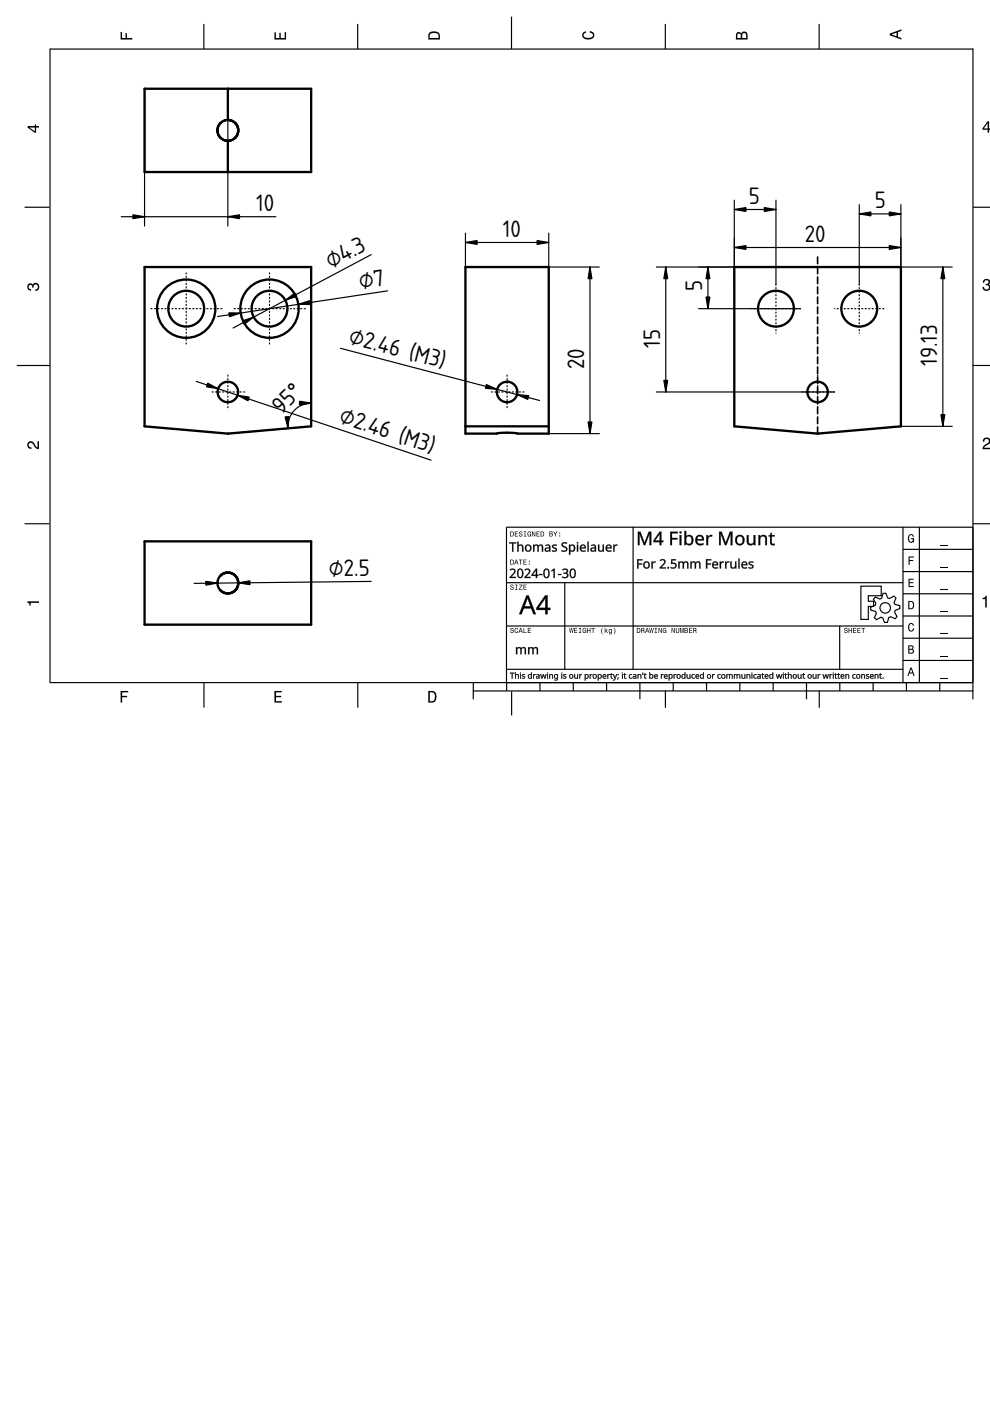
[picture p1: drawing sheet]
<svg xmlns="http://www.w3.org/2000/svg" width="210mm" height="297mm" viewBox="0 0 210 297" stroke-linecap="round" stroke-linejoin="round" font-family="sans-serif">
<defs><g id="words">
<g font-size="4.7">
<text x="54.3" y="44.7">10</text>
<text x="158.7" y="43.2">5</text>
<text x="185.5" y="44.1">5</text>
<text x="106.6" y="50.2">10</text>
<text x="170.6" y="51.3">20</text>
<text x="70.1" y="57.1" transform="rotate(-28 70.1 57.1)">⌀4.3</text>
<text x="76.4" y="61.3" transform="rotate(-9 76.4 61.3)">⌀7</text>
<text x="148.9" y="61.6" transform="rotate(-90 148.9 61.6)">5</text>
<text x="73.7" y="72.8" transform="rotate(15 73.7 72.8)">⌀2.46 (M3)</text>
<text x="139.9" y="73.7" transform="rotate(-90 139.9 73.7)">15</text>
<text x="198.7" y="77.6" transform="rotate(-90 198.7 77.6)">19.13</text>
<text x="123.9" y="78.2" transform="rotate(-90 123.9 78.2)">20</text>
<text x="59.7" y="88" transform="rotate(-45 59.7 88)">95°</text>
<text x="71.7" y="89.5" transform="rotate(19 71.7 89.5)">⌀2.46 (M3)</text>
<text x="69.7" y="122.1" transform="rotate(-1 69.7 122.1)">⌀2.5</text>
</g>
</g></defs>
<g fill="none" stroke="#000" stroke-width=".25">
<path d="M10.6 10.4h195.7M10.6 10.3v134.3M43.2 5.1v5.3M75.8 5.1v5.3M108.5 3.5v6.9M141.1 5.1v5.3M173.7 5.1v5.3M206.3 10.3v138M5.2 43.9h5.3M206.3 43.9h3.7M3.6 77.5h7M206.3 77.5h3.7"/>
<path d="M5.2 111h5.3M107.4 111.8h98.9M107.4 111.8v34.7M134.2 111.7v30.2M191.4 116.5h14.9M191.5 111.7v33.1M194.9 111.7v33.1M206.3 111h3.7M107.4 132.7h84.1M107.4 123.5h84.1M119.7 123.5v18.4M178 132.7v9.2"/>
<path d="M191.4 135.3h14.9M191.4 130.6h14.9M191.4 125.9h14.9M191.4 121.2h14.9M10.5 144.7h195.8M43.2 144.7v5.3M75.9 144.7v5.3M100.3 146.5h106M100.3 144.7v3.6M107.4 141.9h84.1M108.5 146.6v5.1M114.5 144.7v1.8"/>
<path d="M121.5 144.7v1.8M128.6 144.7v1.8M135.7 144.7v3.6M141.1 146.5v3.6M142.7 144.7v1.8M149.8 144.7v1.8M156.9 144.7v1.8M163.9 144.7v1.8M171 144.7v3.6M173.7 146.5v3.6M178.1 144.7v1.8M185.1 144.7v1.8"/>
<path d="M191.4 140h14.9M192.2 144.7v1.8M199.3 144.7v1.8"/>
</g>
<g fill="#000">
<path d="M25.6 6.8h.3v1.3h.7v-1.1h.3v1.1h1.1v.3h-2.4z" fill-rule="evenodd"/>
<path d="M58.2 6.8h.3v1.3h.7v-1.1h.3v1.1h.9v-1.3h.3v1.6h-2.5z" fill-rule="evenodd"/>
<path d="M91.1 6.9a1.55 1.55 0 0 0-.3 1.5h2.5v-.8a1.35 1.35 0 0 0-2.2-.7zM91.3 7.1l.3-.1a1.02 1.02 0 0 1 1.4 .6v.5h-1.9v-.8z" fill-rule="evenodd"/>
<path d="M123.6 6.9l.6-.3v.4h-.2a.46 .46 0 0 0-.3 .5 .46 .46 0 0 0 .3 .4l.3 .1a1.12 1.12 0 0 0 1.4-.5 .63 .63 0 0 0-.7-.6v-.3a.88 .88 0 0 1 1 .7 .88 .88 0 0 1-.7 1 1.36 1.36 0 0 1-1.9-.8z" fill-rule="evenodd"/>
<path d="M156.2 7l-.2 1.4h2.5v-.9a.69 .69 0 0 0-.5-.8 .69 .69 0 0 0-.8 .4 .59 .59 0 0 0-1-.1zM156.4 7.2l.3-.1 .3 .1 .1 .9h-.8zM157.5 7.1l.3-.1a.41 .41 0 0 1 .4 .5v.6h-.8z" fill-rule="evenodd"/>
<path d="M188.6 7.1v.4l2.5 .9v-.3l-.7-.3v-1l.7-.3v-.3zM189 7.3l1.1-.4v.8z" fill-rule="evenodd"/>
<path d="M5.8 26.7v.3l1.5 1.1h.4v-1.1h.6v-.3h-.6v-.3h-.3v.3zM6.3 27h1.1v.8z" fill-rule="evenodd"/>
<path d="M209.4 25.7l-1.1 1.5v.3h1.1v.6h.3v-.6h.3v-.3h-.3v-1.5zM209.4 26.1v1.1h-.8z" fill-rule="evenodd"/>
<path d="M6 60.3a.6 .6 0 0 1 .9 .1 .79 .79 0 0 1 1.2-.3 .79 .79 0 0 1 .2 1.1l-.4 .4-.4 .1v-.3a.51 .51 0 0 0 .6-.5 .51 .51 0 0 0-.5-.5 .51 .51 0 0 0-.5 .6h-.3a.44 .44 0 0 0-.2-.6 .44 .44 0 0 0-.6 .4 .44 .44 0 0 0 .4 .5h.2v.3a.83 .83 0 0 1-.8-.5 .83 .83 0 0 1 .2-.8z" fill-rule="evenodd"/>
<path d="M208.6 59.3a.72 .72 0 0 1 1.1-.1 .72 .72 0 0 1-.1 1.1 .83 .83 0 0 1-.1 1.4 .83 .83 0 0 1-1.2-.8l.3-.1a.51 .51 0 0 0 .5 .7 .51 .51 0 0 0 .5-.6 .51 .51 0 0 0-.6-.4v-.3a.44 .44 0 0 0 .6-.3 .44 .44 0 0 0-.4-.6 .44 .44 0 0 0-.5 .4v.2h-.3z" fill-rule="evenodd"/>
<path d="M6 93.8a.86 .86 0 0 1 1.4 .5l.6 .6v-1.4h.3v1.7a1.95 1.95 0 0 1-1.5-1.2 .49 .49 0 0 0-.7 .3 .49 .49 0 0 0 .6 .6v.3a.84 .84 0 0 1-.9-.5 .84 .84 0 0 1 .2-.9z" fill-rule="evenodd"/>
<path d="M208.6 93a.83 .83 0 0 1 1.3 .2 .83 .83 0 0 1-.6 1.2l-.6 .5h1.3v.3h-1.7a1.95 1.95 0 0 1 1.3-1.4 .49 .49 0 0 0-.4-.8 .49 .49 0 0 0-.5 .6h-.3z" fill-rule="evenodd"/>
<path d="M108.2 118.7v1h.4a.54 .54 0 0 0 .4-.5 .54 .54 0 0 0-.4-.5zM108.3 118.8a.41 .41 0 0 1 .5 .4 .41 .41 0 0 1-.5 .4zM109.4 118.7l-.4 1h.1l.2-.3h.4l.1 .3h.1l-.4-1zM109.5 118.8l.1 .5h-.3zM110 118.7v.1h.3v.9h.2v-.9h.3v-.1zM111 118.7v1h.7v-.1h-.6v-.4h.5v-.1h-.5v-.3h.5v-.1zM112.1 119.5v.2h.2v-.2zM112.1 118.9v.2h.2v-.2z" fill-rule="evenodd"/>
<path d="M108.2 112.7v1h.4a.54 .54 0 0 0 .4-.5 .54 .54 0 0 0-.4-.5zM108.3 112.8a.41 .41 0 0 1 .5 .4 .41 .41 0 0 1-.5 .4zM109.2 112.7v1h.6v-.1h-.5v-.3h.5v-.2h-.5v-.3h.5v-.1zM110.1 112.7a.42 .42 0 0 0 .1 .5 .42 .42 0 0 0 .4 .2 .23 .23 0 0 1-.2 .3 .23 .23 0 0 1-.3-.3h-.1a.38 .38 0 0 0 .4 .4 .38 .38 0 0 0 .4-.5 .38 .38 0 0 0-.6-.2 .2 .2 0 0 1 .2-.3 .2 .2 0 0 1 .2 .2h.1v-.1l-.2-.2zM111 112.7v.1h.2v.8h-.2v.1h.6v-.1h-.2v-.8h.2v-.1zM111.9 112.8a.51 .51 0 0 0-.1 .7 .51 .51 0 0 0 .7 .2h.1v-.5h-.4v.1h.3l-.2 .3a.37 .37 0 0 1-.4-.4 .37 .37 0 0 1 .5-.3l.2 .1-.2-.3zM112.8 112.7v1h.1v-.8l.4 .8h.2v-1h-.1v.9l-.4-.9zM113.7 112.7v1h.7v-.1h-.5v-.3h.5v-.2h-.5v-.3h.5v-.1zM114.6 112.7v1h.4a.54 .54 0 0 0 .4-.5 .54 .54 0 0 0-.4-.5zM114.8 112.8a.41 .41 0 0 1 .4 .4 .41 .41 0 0 1-.4 .4zM116.5 112.7v1h.4a.3 .3 0 0 0 .3-.2 .3 .3 0 0 0-.2-.3l.2-.2-.1-.2zM116.6 112.8h.2a.16 .16 0 0 1 .2 .2 .16 .16 0 0 1-.2 .1h-.2zM116.6 113.3h.2a.18 .18 0 0 1 .3 .1 .18 .18 0 0 1-.2 .2h-.3zM117.3 112.7l.4 .6v.4h.1v-.4l.4-.6h-.2l-.2 .5-.3-.5zM118.6 113.5v.2h.2v-.2zM118.6 112.9v.3h.2v-.3z" fill-rule="evenodd"/>
<path d="M192.6 118h1.2v.2h-.9v.5h.7v.2h-.7v.9h-.3z" fill-rule="evenodd"/>
<path d="M192.7 113.5a.6 .6 0 0 1 .6-.3 .6 .6 0 0 1 .5 .6h-.3l-.2-.3a.73 .73 0 0 0-.6 .6 .73 .73 0 0 0 .5 .8l.2-.2 .2-.4h-.4v-.2h.6v.9l-.2-.2-.3 .3a.85 .85 0 0 1-.8-1.3z" fill-rule="evenodd"/>
<path d="M199.5 115.5h1.5v.1h-1.5z" fill-rule="evenodd"/>
<path d="M5.8 127.5h2.5v.3h-1.8v.6h-.2a.54 .54 0 0 0-.5-.7z" fill-rule="evenodd"/>
<path d="M108.3 133.2a.42 .42 0 0 0 0 .5 .42 .42 0 0 0 .5 .1 .23 .23 0 0 1-.2 .3 .23 .23 0 0 1-.3-.3h-.1a.38 .38 0 0 0 .4 .5 .38 .38 0 0 0 .3-.5 .38 .38 0 0 0-.5-.3 .2 .2 0 0 1 .1-.3 .21 .21 0 0 1 .3 .3h.1v-.2l-.2-.2zM109.2 133.3a.51 .51 0 0 0-.1 .6 .51 .51 0 0 0 .6 .2l.2-.3-.3 .3a.4 .4 0 0 1-.4-.4 .4 .4 0 0 1 .4-.4l.2 .2-.2-.4zM110.3 133.1l-.4 1.1h.2l.1-.3h.4l.1 .3h.2l-.4-1.1zM110.4 133.3l.2 .5h-.4zM111 133.1v1.1h.7v-.1h-.6v-1zM111.9 133.1v1.1h.7v-.1h-.6v-.4h.5v-.1h-.5v-.3h.6v-.2z" fill-rule="evenodd"/>
<path d="M108.3 124a.42 .42 0 0 0 0 .5 .42 .42 0 0 0 .5 .1 .23 .23 0 0 1-.2 .3 .23 .23 0 0 1-.3-.2h-.1a.38 .38 0 0 0 .4 .4 .38 .38 0 0 0 .3-.5 .38 .38 0 0 0-.5-.3 .2 .2 0 0 1 .1-.3 .21 .21 0 0 1 .3 .3h.1v-.2l-.2-.2zM109.2 124v.1h.2v.8h-.2v.1h.5v-.1h-.2v-.8h.2v-.1zM110.1 124v.1h.5l-.6 .9h.8v-.1h-.6l.6-.9zM111 124v1h.7v-.1h-.6v-.4h.5v-.1h-.5v-.3h.5v-.1z" fill-rule="evenodd"/>
<path d="M120.7 133.1l.2 1.1h.1l.2-.9 .1 .9h.1l.2-1.1h-.1l-.1 .9-.2-.9h-.1l-.2 .9-.1-.9zM121.8 133.1v1.1h.6v-.1h-.5v-.4h.5v-.1h-.5v-.3h.5v-.2zM122.7 133.1v.2h.2v.8h-.2v.1h.6v-.1h-.2v-.8h.2v-.2zM123.6 133.3a.51 .51 0 0 0-.1 .6 .51 .51 0 0 0 .6 .2l.2 .1v-.6h-.4v.2h.2l-.1 .3a.37 .37 0 0 1-.4-.4 .37 .37 0 0 1 .5-.3l.2 .1-.2-.4zM124.5 133.1v1.1h.1v-.5h.4v.5h.2v-1.1h-.2v.5h-.4v-.5zM125.4 133.1v.2h.3v.9h.1v-.9h.3v-.2zM127.7 133.1a.95 .95 0 0 0 .1 1.4 1.3 1.3 0 0 1 0-1.4zM128.2 133.1v1.1h.1l.2-.4 .2 .4h.2l-.3-.5 .3-.3-.6 .3v-.6zM129.1 133.5a.39 .39 0 0 0 0 .5 .39 .39 0 0 0 .5 .1 .29 .29 0 0 1-.2 .3 .29 .29 0 0 1-.3-.1 .33 .33 0 0 0 .4 .2 .33 .33 0 0 0 .2-.3v-.8l-.1 .1-.2-.2zM129.3 133.5a.27 .27 0 0 1 .3 .3 .27 .27 0 0 1-.3 .2zM130.1 133.1a1.31 1.31 0 0 1 0 1.4 .86 .86 0 0 0 0-1.4z" fill-rule="evenodd"/>
<path d="M135 133.1v1.1h.4a.54 .54 0 0 0 .4-.5 .54 .54 0 0 0-.4-.6zM135.2 133.3a.41 .41 0 0 1 .4 .4 .41 .41 0 0 1-.4 .4zM136 133.1v1.1h.1v-.5a.32 .32 0 0 1 .4 .1 .32 .32 0 0 1 0 .4h.2l-.2-.5a.29 .29 0 0 0 .1-.4 .29 .29 0 0 0-.3-.2zM136.1 133.3h.2a.18 .18 0 0 1 .2 .1 .18 .18 0 0 1-.2 .2h-.2zM137.1 133.1l-.3 1.1h.1l.1-.3h.4l.1 .3h.2l-.4-1.1zM137.2 133.3l.2 .5h-.3zM137.7 133.1l.2 1.1h.1l.1-.9 .2 .9h.1l.2-1.1h-.1l-.1 .9-.2-.9h-.1l-.2 .9-.1-.9zM138.8 133.1v.2h.2v.8h-.2v.1h.5v-.1h-.2v-.8h.2v-.2zM139.6 133.1v1.1h.2v-.9l.4 .9h.1v-1.1h-.1v.9l-.4-.9zM140.6 133.3a.51 .51 0 0 0-.1 .6 .51 .51 0 0 0 .6 .2l.2 .1v-.6h-.4v.2h.2l-.1 .3a.37 .37 0 0 1-.4-.4 .37 .37 0 0 1 .5-.3l.2 .1-.3-.4zM142.4 133.1v1.1h.1v-.9l.4 .9h.2v-1.1h-.1v.9l-.4-.9zM143.3 133.1v.7a.37 .37 0 0 0 .4 .4 .37 .37 0 0 0 .3-.4v-.7h-.1v.7a.23 .23 0 0 1-.2 .3 .23 .23 0 0 1-.3-.3v-.7zM144.2 133.1v1.1h.1v-1l.2 1h.1l.2-1v1h.2v-1.1h-.2l-.2 1-.2-1zM145.1 133.1v1.1h.4a.3 .3 0 0 0 .4-.2 .3 .3 0 0 0-.2-.4l.1-.1-.1-.3zM145.3 133.3h.2a.16 .16 0 0 1 .2 .1 .16 .16 0 0 1-.2 .2h-.2zM145.3 133.7h.2a.18 .18 0 0 1 .2 .2 .18 .18 0 0 1-.2 .2h-.2zM146.1 133.1v1.1h.7v-.1h-.6v-.4h.5v-.1h-.5v-.3h.6v-.2zM147 133.1v1.1h.1v-.5a.32 .32 0 0 1 .4 .1 .32 .32 0 0 1 0 .4h.2l-.2-.5a.29 .29 0 0 0 .2-.4 .29 .29 0 0 0-.4-.2zM147.1 133.3h.2a.18 .18 0 0 1 .2 .1 .18 .18 0 0 1-.2 .2h-.2z" fill-rule="evenodd"/>
<path d="M179.1 133.2a.42 .42 0 0 0 0 .5 .42 .42 0 0 0 .5 .1 .23 .23 0 0 1-.3 .3 .23 .23 0 0 1-.2-.3h-.1a.38 .38 0 0 0 .4 .5 .38 .38 0 0 0 .3-.5 .38 .38 0 0 0-.5-.3 .2 .2 0 0 1 .1-.3 .21 .21 0 0 1 .3 .3h.1v-.2l-.2-.2zM179.9 133.1v1.1h.2v-.5h.4v.5h.1v-1.1h-.1v.5h-.4v-.5zM180.9 133.1v1.1h.6v-.1h-.5v-.4h.5v-.1h-.5v-.3h.5v-.2zM181.8 133.1v1.1h.7v-.1h-.6v-.4h.5v-.1h-.5v-.3h.5v-.2zM182.6 133.1v.2h.4v.9h.1v-.9h.3v-.2z" fill-rule="evenodd"/>
<path d="M192.6 122.7h1.1v.2h-.8v.5h.7v.3h-.7v.6h.8v.2h-1.1z" fill-rule="evenodd"/>
<path d="M192.6 127.4v1.8h.6a.91 .91 0 0 0 .7-.9 .91 .91 0 0 0-.7-.9zM192.8 127.6a.68 .68 0 0 1 .8 .7 .68 .68 0 0 1-.8 .7z" fill-rule="evenodd"/>
<path d="M192.6 136.8v1.8h.6a.5 .5 0 0 0 .6-.4 .5 .5 0 0 0-.3-.6l.2-.3a.44 .44 0 0 0-.5-.5zM192.8 137h.4a.27 .27 0 0 1 .3 .3 .27 .27 0 0 1-.3 .3h-.4zM192.8 137.8h.4a.31 .31 0 0 1 .4 .3 .31 .31 0 0 1-.4 .3h-.4z" fill-rule="evenodd"/>
<path d="M192.7 132.3a.6 .6 0 0 1 .7-.2 .6 .6 0 0 1 .4 .5h-.3l-.2-.3a.74 .74 0 0 0-.6 .7 .74 .74 0 0 0 .5 .7l.2-.1 .2-.4h.2a.63 .63 0 0 1-.5 .7 .63 .63 0 0 1-.7-.5z" fill-rule="evenodd"/>
<path d="M199.5 139h1.5v.2h-1.5z" fill-rule="evenodd"/>
<path d="M199.5 134.3h1.5v.2h-1.5z" fill-rule="evenodd"/>
<path d="M199.5 129.6h1.5v.2h-1.5z" fill-rule="evenodd"/>
<path d="M199.5 124.9h1.5v.2h-1.5z" fill-rule="evenodd"/>
<path d="M199.5 120.2h1.5v.2h-1.5z" fill-rule="evenodd"/>
<path d="M208.3 126.8a.54 .54 0 0 0 .7-.5h.2v2.5h-.3v-1.8h-.6z" fill-rule="evenodd"/>
<path d="M25.6 146.5h1.6v.3h-1.3v.7h1v.3h-1v1.2h-.3z" fill-rule="evenodd"/>
<path d="M58.2 146.5h1.5v.3h-1.2v.7h1.1v.3h-1.1v.9h1.3v.3h-1.6z" fill-rule="evenodd"/>
<path d="M90.8 146.5v2.5h.8a1.35 1.35 0 0 0 .7-2.2 1.55 1.55 0 0 0-1.5-.3zM91.1 146.8a.97 .97 0 0 1 1.2 .7 .97 .97 0 0 1-.7 1.2h-.5z" fill-rule="evenodd"/>
<path d="M193 141.5l-.6 1.8h.2l.2-.5h.7l.2 .5h.2l-.6-1.8zM193.2 141.8l.2 .8h-.5z" fill-rule="evenodd"/>
<path d="M199.5 143.7h1.5v.2h-1.5z" fill-rule="evenodd"/>
</g>
<g fill="#000">
<path d="M108 115h1.4v.2h-.6v1.7h-.2v-1.7h-.6zM109.7 114.9h.2v.8a.56 .56 0 0 1 .6-.2 .56 .56 0 0 1 .4 .5v.9h-.2v-.9l-.1-.3a.43 .43 0 0 0-.5 0 .43 .43 0 0 0-.2 .5v.7h-.2zM111.5 115.6a.71 .71 0 0 1 1.1 .1 .71 .71 0 0 1-.3 1.1 .71 .71 0 0 1-1-.4zM111.7 115.8a.52 .52 0 0 0-.1 .7 .52 .52 0 0 0 .7 .1 .52 .52 0 0 0 .1-.7 .52 .52 0 0 0-.7-.1zM113 115.5h.2l.1 .2a.55 .55 0 0 1 .9 0 .52 .52 0 0 1 .6-.2 .52 .52 0 0 1 .3 .5v.9h-.2v-1.1l-.3-.1-.3 .1-.1 1.1h-.2l-.2-1.2a.4 .4 0 0 0-.4 0 .4 .4 0 0 0-.1 .5v.7h-.3zM115.7 115.6a.65 .65 0 0 1 1 .3v1h-.2v-.2a.5 .5 0 0 1-.7 .3 .5 .5 0 0 1-.3-.7 .5 .5 0 0 1 .7-.2h.2a.4 .4 0 0 0-.2-.5 .4 .4 0 0 0-.5 .2zM115.8 116.3l-.1 .2a.38 .38 0 0 0 .6 .3 .38 .38 0 0 0 .1-.6zM117.2 115.6h.9l-.2 .1a.33 .33 0 0 0-.4-.1 .33 .33 0 0 0-.2 .3l.2 .2a.51 .51 0 0 1 .6 .6 .51 .51 0 0 1-.9 .2h-.2v-.2a.39 .39 0 0 0 .5 .2 .39 .39 0 0 0 .3-.5l-.2-.1a.48 .48 0 0 1-.5-.2 .48 .48 0 0 1 .1-.5zM119.3 115.1l.7-.1 .2 .1v.2a.42 .42 0 0 0-.6-.1 .42 .42 0 0 0-.2 .5h.1a.67 .67 0 0 1 .7 .4 .67 .67 0 0 1-.1 .7l-.8 .1h-.2v-.3a.53 .53 0 0 0 .6 .2 .53 .53 0 0 0 .3-.5l-.1-.1a.67 .67 0 0 1-.7-.4 .67 .67 0 0 1 .1-.7zM120.6 115.5h.2l.1 .2a.68 .68 0 0 1 .9 .1 .68 .68 0 0 1 0 .9 .68 .68 0 0 1-.9 .1v.8h-.3zM121 115.8a.56 .56 0 0 0-.1 .6 .56 .56 0 0 0 .6 .3 .54 .54 0 0 0 .2-.7 .54 .54 0 0 0-.7-.2zM122.3 115.1a.15 .15 0 0 1 .3 0 .15 .15 0 0 1-.3 0zM122.3 115.5h.3v1.4h-.3zM123.1 115.7a.63 .63 0 0 1 .8-.2 .63 .63 0 0 1 .3 .8h-1a.59 .59 0 0 0 .9 .4v.2a.8 .8 0 0 1-1-.2 .8 .8 0 0 1 0-1zM123.3 115.8l-.1 .3h.8l-.2-.4zM124.6 114.9h.2v2h-.2zM125.3 115.6a.65 .65 0 0 1 1.1 .3v1h-.2l-.1-.2a.5 .5 0 0 1-.6 .3 .5 .5 0 0 1-.3-.7 .5 .5 0 0 1 .7-.2h.2a.4 .4 0 0 0-.2-.5 .4 .4 0 0 0-.5 .2zM125.5 116.3l-.1 .2a.38 .38 0 0 0 .5 .3 .38 .38 0 0 0 .2-.6zM126.8 115.5h.2v.9l.2 .3a.43 .43 0 0 0 .5 0 .43 .43 0 0 0 .1-.5v-.7h.2v1.4h-.2v-.1a.56 .56 0 0 1-.6 .1 .56 .56 0 0 1-.4-.5zM128.6 115.7a.63 .63 0 0 1 .8-.2 .63 .63 0 0 1 .3 .8h-1a.59 .59 0 0 0 .9 .4v.2a.8 .8 0 0 1-1-.2 .8 .8 0 0 1 0-1zM128.8 115.8l-.1 .3h.7l-.2-.4zM130 115.5h.2l.1 .2 .3-.2h.3l-.1 .2a.44 .44 0 0 0-.5 .5v.7h-.3z"/>
<path d="M107.9 115h1.6v.2h-.7l.1 1.8h-.3v-1.8h-.7zM108 115v.2h.6v1.7h.2v-1.7h.6v-.2zM109.7 114.8h.3l-.1 .9a.57 .57 0 0 1 1 0l.1 1.3h-.3l-.1-1.2-.2-.1a.39 .39 0 0 0-.4 .5v.8h-.3zM109.7 114.9v2h.2v-.7a.42 .42 0 0 1 .3-.6 .42 .42 0 0 1 .5 .4v.9h.2v-.9a.58 .58 0 0 0-.4-.5 .58 .58 0 0 0-.6 .2v-.8zM111.2 116.2a.76 .76 0 0 1 1.5 0 .76 .76 0 0 1-1.5 0zM111.5 115.7a.73 .73 0 0 0 .1 1.1 .73 .73 0 0 0 1.1-.4 .73 .73 0 0 0-.7-.9zM111.7 115.8a.49 .49 0 0 0-.1 .7 .49 .49 0 0 0 .7 .1 .49 .49 0 0 0 .1-.7 .49 .49 0 0 0-.7-.1zM111.6 115.8a.52 .52 0 0 1 .8 .4 .52 .52 0 0 1-.8 .4l-.1-.4zM113 115.4h.3v.3a.52 .52 0 0 1 .9 0 .53 .53 0 0 1 .6-.3 .53 .53 0 0 1 .4 .6v1h-.3l-.1-1.2-.2-.1-.3 .2-.1 1.1h-.3v-1.2l-.4-.1-.2 .3v1h-.3zM113 115.5v1.4h.3l-.1-.7a.44 .44 0 0 1 .2-.5 .44 .44 0 0 1 .5 0l.1 .3v.9h.2v-.8a.39 .39 0 0 1 .3-.5 .39 .39 0 0 1 .4 .4v.9h.2v-.9a.54 .54 0 0 0-.4-.5 .54 .54 0 0 0-.6 .2 .57 .57 0 0 0-.9 0v-.2zM115.6 115.6a.64 .64 0 0 1 1.1 .3v1.1h-.2l-.1-.3a.51 .51 0 0 1-.6 .3 .51 .51 0 0 1-.3-.7 .51 .51 0 0 1 .7-.2h.2a.4 .4 0 0 0-.2-.4 .4 .4 0 0 0-.5 .1zM115.7 115.6v.2a.4 .4 0 0 1 .5-.2 .4 .4 0 0 1 .2 .5 .56 .56 0 0 0-.7 .1 .56 .56 0 0 0-.1 .6 .61 .61 0 0 0 .9-.1v.2h.2l-.1-1a.62 .62 0 0 0-.9-.3zM115.9 116.3l-.1 .2a.36 .36 0 0 0 .5 .2 .36 .36 0 0 0 .1-.5zM115.8 116.3l.6-.1a.38 .38 0 0 1-.2 .6 .38 .38 0 0 1-.5-.4zM117.2 115.5l.4-.1 .5 .1-.1 .3-.1-.1a.31 .31 0 0 0-.4-.1 .31 .31 0 0 0-.2 .3l.2 .1a.54 .54 0 0 1 .6 .7 .54 .54 0 0 1-.9 .3l-.2-.1v-.3l.1 .1a.37 .37 0 0 0 .4 .1 .37 .37 0 0 0 .3-.3l-.3-.2a.46 .46 0 0 1-.4-.3 .46 .46 0 0 1 .1-.5zM117.2 115.6a.39 .39 0 0 0-.1 .4 .39 .39 0 0 0 .4 .2 .29 .29 0 0 1 .4 .3 .29 .29 0 0 1-.4 .3l-.5-.1 .1 .2a.54 .54 0 0 0 .6 0 .54 .54 0 0 0 .2-.6l-.3-.2a.29 .29 0 0 1-.4-.3 .29 .29 0 0 1 .5-.2l.3 .1 .1-.1zM119.2 115.1l.8-.1 .3 .1-.1 .2a.4 .4 0 0 0-.6-.1 .4 .4 0 0 0-.2 .5h.1a.68 .68 0 0 1 .8 .8 .68 .68 0 0 1-1 .5l-.3-.1 .1-.3a.5 .5 0 0 0 .5 .2 .5 .5 0 0 0 .4-.5l-.4-.3a.56 .56 0 0 1-.5-.3 .56 .56 0 0 1 .1-.6zM119.3 115.1a.76 .76 0 0 0 .7 1.1v.1a.54 .54 0 0 1-.3 .5 .54 .54 0 0 1-.6-.2v.3a.66 .66 0 0 0 .8 0 .66 .66 0 0 0 .2-.8l-.3-.2a.39 .39 0 0 1-.5-.5 .39 .39 0 0 1 .7-.2l.2 .1v-.2zM120.6 115.4h.3v.3a.58 .58 0 0 1 .6-.3 .58 .58 0 0 1 .5 .6 .69 .69 0 0 1-.2 .9 .69 .69 0 0 1-.9-.1v.8h-.3zM120.6 115.5v2.1h.3l-.1-.9a.66 .66 0 0 0 .9 0 .66 .66 0 0 0 .1-.9 .66 .66 0 0 0-.9-.1l-.1-.2zM121 115.8l-.1 .6a.43 .43 0 0 0 .7 .2 .43 .43 0 0 0 0-.6l-.1-.3zM121 115.8a.57 .57 0 0 1 .7 .2 .57 .57 0 0 1-.3 .8 .63 .63 0 0 1-.5-.4 .63 .63 0 0 1 .1-.6zM122.3 115.1a.18 .18 0 0 1 .3 0 .18 .18 0 0 1-.3 0zM122.3 115.1a.15 .15 0 0 0 .3 0 .15 .15 0 0 0-.3 0zM122.3 115.4h.3v1.6h-.3zM122.3 115.5v1.4h.3v-1.4zM123.1 115.6a.65 .65 0 0 1 .8-.1 .65 .65 0 0 1 .3 .8h-1a.6 .6 0 0 0 1 .3v.1a.5 .5 0 0 1-.4 .4 .5 .5 0 0 1-.5-.2 .9 .9 0 0 1-.2-1.3zM123.2 115.7a.76 .76 0 0 0-.1 1 .76 .76 0 0 0 1 .1v-.1a.56 .56 0 0 1-.6 .1 .56 .56 0 0 1-.3-.6l1 .1a.6 .6 0 0 0-.3-.7 .6 .6 0 0 0-.7 .1zM123.4 115.8l-.2 .3h.8l-.3-.4zM123.3 115.7a.38 .38 0 0 1 .5-.1 .38 .38 0 0 1 .2 .5h-.8zM124.5 114.8h.3v2.2h-.3zM124.6 114.9v2h.2v-2zM125.3 115.6a.64 .64 0 0 1 1.1 .3v1.1h-.2l-.1-.3a.51 .51 0 0 1-.7 .3 .51 .51 0 0 1-.2-.7 .51 .51 0 0 1 .7-.2h.2a.4 .4 0 0 0-.3-.4 .4 .4 0 0 0-.4 .1zM125.3 115.6l.1 .2a.4 .4 0 0 1 .5-.2 .4 .4 0 0 1 .2 .5 .56 .56 0 0 0-.7 .1 .56 .56 0 0 0-.1 .6 .61 .61 0 0 0 .8-.1l.1 .2h.2l-.1-1a.62 .62 0 0 0-.9-.3zM125.5 116.3v.2a.36 .36 0 0 0 .4 .2 .36 .36 0 0 0 .2-.5zM125.5 116.3l.6-.1a.38 .38 0 0 1-.2 .6 .38 .38 0 0 1-.5-.4zM126.8 115.4h.3v1.2l.3 .1a.39 .39 0 0 0 .4-.5v-.8h.3v1.6h-.3v-.2a.58 .58 0 0 1-.6 .2 .58 .58 0 0 1-.4-.6zM126.8 115.5v.9a.57 .57 0 0 0 .4 .5 .57 .57 0 0 0 .6-.2v.2h.2v-1.4h-.2v.7a.42 .42 0 0 1-.3 .6 .42 .42 0 0 1-.5-.4v-.9zM128.6 115.6a.65 .65 0 0 1 .8-.1 .65 .65 0 0 1 .3 .8h-1a.6 .6 0 0 0 .9 .3v.1a.5 .5 0 0 1-.3 .4 .5 .5 0 0 1-.6-.2 .9 .9 0 0 1-.1-1.3zM128.6 115.7a.76 .76 0 0 0 0 1 .76 .76 0 0 0 1 .1v-.1a.56 .56 0 0 1-.6 .1 .56 .56 0 0 1-.3-.6l.9 .1a.6 .6 0 0 0-.2-.7 .6 .6 0 0 0-.8 .1zM128.8 115.8l-.1 .3h.7l-.2-.4zM128.8 115.7a.38 .38 0 0 1 .4-.1 .38 .38 0 0 1 .2 .5h-.8zM130 115.4h.3v.3l.3-.3h.3l-.1 .3a.41 .41 0 0 0-.5 .5v.8h-.3zM130 115.5v1.4h.3v-.7a.44 .44 0 0 1 .1-.5 .44 .44 0 0 1 .5 0v-.2l-.7 .3v-.3z"/>
<path d="M135.2 112.7h.6l.9 2.4 .8-2.4h.6v2.9h-.4l.1-2.5-1 2.5h-.3l-.9-2.5v2.5h-.4zM135.3 112.8v2.8h.3l-.1-2.5 1 2.5h.3l1-2.5-.1 2.5h.4v-2.8h-.6l-.8 2.3-.9-2.3zM139.8 112.7h.4v1.9h.5v.4l-.5-.1v.7h-.4l.1-.7-1.4 .1v-.4zM139.9 112.7l-1.4 1.9v.3h1.4v.7h.3v-.7h.4v-.3l-.4 .1v-2zM139.9 113.1l-1 1.5h1zM139.9 113.1v1.6h-1.1zM142.1 112.7h1.6v.4h-1.2v1l1.1-.1v.4h-1.1v1.2h-.4zM142.1 112.8v2.8h.4l-.1-1.3 1.2 .1v-.3h-1.2v-1.1l1.3 .1v-.3zM144 112.9a.25 .25 0 0 1 .5 0 .25 .25 0 0 1-.5 0zM144.1 112.9a.2 .2 0 0 0 .4 0 .2 .2 0 0 0-.4 0zM144.1 113.4h.4v2.2h-.4zM144.1 113.5v2.1h.4v-2.1zM145.1 112.5h.4v1.2a.82 .82 0 0 1 1.4 .2 1.11 1.11 0 0 1 .1 1.2 1.11 1.11 0 0 1-1.1 .5l-.4-.3-.1 .3h-.3zM145.1 112.6v3h.3l.1-.3a.86 .86 0 0 0 1 .2 .86 .86 0 0 0 .5-1 .89 .89 0 0 0-.5-1 .89 .89 0 0 0-1.1 .3l.1-1.2zM145.6 113.9a.9 .9 0 0 0 .5 1.4 .82 .82 0 0 0 .5-.8 .82 .82 0 0 0-.5-.8zM145.6 113.9a.7 .7 0 0 1 .9-.1 .7 .7 0 0 1 .2 1 .63 .63 0 0 1-.8 .5 .63 .63 0 0 1-.5-.8zM147.7 113.6a.93 .93 0 0 1 1.2-.1 .93 .93 0 0 1 .3 1.1h-1.4a.8 .8 0 0 0 .5 .7 .8 .8 0 0 0 .9-.2v.1a.59 .59 0 0 1-.9 .4 1.18 1.18 0 0 1-.6-2zM147.8 113.7a1.12 1.12 0 0 0-.2 1.5 1.12 1.12 0 0 0 1.5 .2v-.2a.8 .8 0 0 1-.8 .1 .8 .8 0 0 1-.5-.8l1.4 .1a.88 .88 0 0 0-.4-1 .88 .88 0 0 0-1 .1zM148 113.9l-.2 .4h1.1l-.3-.5zM147.9 113.8a.54 .54 0 0 1 .7-.1 .54 .54 0 0 1 .3 .6h-1.1zM149.7 113.4h.4v.4a.69 .69 0 0 1 .9-.4l-.1 .4a.61 .61 0 0 0-.7 .6v1.2h-.5zM149.8 113.5v2.1h.3v-1.2a.63 .63 0 0 1 .9-.6v-.3a.78 .78 0 0 0-.9 .4v-.4zM152.4 112.7h.6l.9 2.4 .8-2.4h.6v2.9h-.4l.1-2.5-1 2.5h-.3l-.9-2.5v2.5h-.4zM152.5 112.8v2.8h.3l-.1-2.5 1 2.5h.3l1-2.5-.1 2.5h.4v-2.8h-.5l-.9 2.3-.9-2.3zM156.1 113.7a1.07 1.07 0 0 1 1.5 .1 1.07 1.07 0 0 1 0 1.5 1.07 1.07 0 0 1-1.5 0l-.3-.8zM156.2 113.7a1.05 1.05 0 0 0-.1 1.5 1.05 1.05 0 0 0 1.4 .1 1.05 1.05 0 0 0 .1-1.5 1.05 1.05 0 0 0-1.4-.1zM156.5 113.8a.74 .74 0 0 0-.2 1.1 .74 .74 0 0 0 1 .2 .76 .76 0 0 0 .1-1 .76 .76 0 0 0-.9-.3zM156.5 113.8a.8 .8 0 0 1 1 .6 .8 .8 0 0 1-.8 .9 1 1 0 0 1-.2-1.5zM158.3 113.4h.4v1.4a.53 .53 0 0 0 .7 .5 .53 .53 0 0 0 .4-.7v-1.2h.4v2.2h-.4v-.3a.82 .82 0 0 1-.9 .3 .82 .82 0 0 1-.6-.8zM158.4 113.5v1.3a.81 .81 0 0 0 .6 .7 .81 .81 0 0 0 .8-.2l.1 .3h.2v-2.1h-.3v1.1a.6 .6 0 0 1-.4 .7 .6 .6 0 0 1-.7-.5v-1.3zM160.8 113.4h.3v.3a.81 .81 0 0 1 1-.3 .81 .81 0 0 1 .5 .8v1.4h-.4v-1.4a.53 .53 0 0 0-.6-.4 .53 .53 0 0 0-.4 .7v1.1h-.4zM160.8 113.5v2.1h.4l-.1-1.1a.6 .6 0 0 1 .5-.8 .6 .6 0 0 1 .7 .5v1.4h.3v-1.4a.81 .81 0 0 0-.6-.7 .81 .81 0 0 0-.9 .3v-.3zM163.4 112.9h.3l-.1 .6 .7-.1v.4l-.7-.1 .1 1.2a.4 .4 0 0 0 .6 .3l-.1 .4a.68 .68 0 0 1-.9-.6v-1.3l-.3 .1v-.3l.3-.1zM163.4 113l-.1 .4-.3 .2v.1h.3v1.3a.67 .67 0 0 0 1 .5v-.2a.46 .46 0 0 1-.7-.4v-1.2h.6v-.2h-.6v-.5z"/>
<path d="M135.3 112.8h.5l.9 2.3 .8-2.3h.6v2.8h-.4v-2.5l-.9 2.5h-.3l-.9-2.5v2.5h-.3zM139.9 112.7h.3v1.9h.4v.3h-.4v.7h-.3v-.7h-1.4v-.3zM139.9 113.1l-1 1.5h1zM142.1 112.8h1.6v.3h-1.2v1h1.1v.3h-1.1v1.2h-.4zM144.1 112.9a.22 .22 0 0 1 .4 0 .22 .22 0 0 1-.4 0zM144.1 113.5h.4v2.1h-.4zM145.1 112.6h.4v1.1a.95 .95 0 0 1 1.2-.1 .95 .95 0 0 1 .3 1.2 .87 .87 0 0 1-.6 .8 .87 .87 0 0 1-1-.3v.3h-.3zM145.6 113.9a.93 .93 0 0 0 .5 1.4 .85 .85 0 0 0 .6-.8 .85 .85 0 0 0-.6-.8zM147.7 113.7a.91 .91 0 0 1 1.1-.2 .91 .91 0 0 1 .4 1.1h-1.4a.82 .82 0 0 0 .5 .7 .82 .82 0 0 0 .8-.1v.3a1.15 1.15 0 0 1-1.5-.3 1.15 1.15 0 0 1 .1-1.5zM148 113.9l-.2 .4h1.1a.52 .52 0 0 0-.3-.6 .52 .52 0 0 0-.6 .2zM149.8 113.5h.3v.3a.78 .78 0 0 1 .9-.4l-.1 .4a.64 .64 0 0 0-.8 .6v1.2h-.3zM152.5 112.8h.5l.9 2.3 .9-2.3h.5v2.8h-.4l.1-2.5-1 2.5h-.3l-.9-2.5v2.5h-.3zM156.1 113.7a1.04 1.04 0 0 1 1.5 .1 1.04 1.04 0 0 1-.1 1.4 1.04 1.04 0 0 1-1.4 .1l-.2-.8zM156.5 113.8a.77 .77 0 0 0-.2 1.1 .77 .77 0 0 0 1 .2 .79 .79 0 0 0 .1-1 .79 .79 0 0 0-.9-.3zM158.4 113.5h.3v1.3a.56 .56 0 0 0 .7 .5 .56 .56 0 0 0 .4-.7v-1.1h.3v2.1h-.2l-.1-.3a.81 .81 0 0 1-.9 .3 .81 .81 0 0 1-.5-.8zM160.8 113.5h.3l.1 .2a.8 .8 0 0 1 .8-.2 .8 .8 0 0 1 .6 .7v1.4h-.3v-1.4a.56 .56 0 0 0-.7-.5 .56 .56 0 0 0-.4 .8v1.1h-.4zM163.4 113h.2v.5h.6v.2h-.6v1.2a.42 .42 0 0 0 .7 .4l-.1 .3a.65 .65 0 0 1-.9-.6v-1.3h-.3v-.1l.3-.2z"/>
<path d="M108.1 120.8a.67 .67 0 0 1 1.1-.1 .67 .67 0 0 1-.3 1.1l-.5 .5h1v.2h-1.3v-.2l.5-.5a.56 .56 0 0 0 .4-.5 .56 .56 0 0 0-.3-.5l-.5 .2zM109.9 120.7a.71 .71 0 0 1 .8 0 .71 .71 0 0 1 .2 .9 .71 .71 0 0 1-.6 1 .71 .71 0 0 1-.7-1zM110.1 120.8a1.15 1.15 0 0 0 .2 1.6 .99 .99 0 0 0 0-1.6zM111.2 120.8a.67 .67 0 0 1 1.1-.1 .67 .67 0 0 1-.2 1.1l-.6 .5h1v.2h-1.3v-.2l.5-.5a.56 .56 0 0 0 .5-.5 .56 .56 0 0 0-.4-.5l-.4 .2zM113.6 120.6h.3v1.3h.2v.2h-.2v.4h-.3v-.4h-.9zM113.6 120.8l-.7 1.1h.7zM114.3 121.7h.7v.2h-.7zM115.5 120.7a.71 .71 0 0 1 .8 0 .71 .71 0 0 1 .2 .9 .71 .71 0 0 1-.6 1 .71 .71 0 0 1-.7-1zM115.7 120.8a1.15 1.15 0 0 0 .2 1.6 .99 .99 0 0 0 0-1.6zM116.9 121l.7-.4v1.9h-.2v-1.7l-.4 .4zM118.3 121.7h.7v.2h-.7zM119.2 120.8a.63 .63 0 0 1 .8-.2 .63 .63 0 0 1 .3 .8l-.3 .1a.58 .58 0 0 1 .4 .8 .58 .58 0 0 1-.8 .3l-.4-.1v-.3a.68 .68 0 0 0 1-.2l-.1-.3-.6-.1v-.2h.4a.38 .38 0 0 0 .2-.6 .38 .38 0 0 0-.6 .1zM121.1 120.7a.71 .71 0 0 1 .8 0 .71 .71 0 0 1 .2 .9 .71 .71 0 0 1-.7 1 .71 .71 0 0 1-.6-1zM121.2 120.8a1.15 1.15 0 0 0 .2 1.6 .99 .99 0 0 0 0-1.6z"/>
<path d="M108.1 120.8a.7 .7 0 0 1 1.1-.1 .7 .7 0 0 1-.2 1.1l-.6 .5h1v.3h-1.4v-.3l.6-.5a.53 .53 0 0 0 .4-.5 .53 .53 0 0 0-.3-.5l-.5 .2zM108.1 120.8l.1 .2a.47 .47 0 0 1 .8-.2 .47 .47 0 0 1-.1 .8l-.8 .7v.2h1.3v-.2l-1.1 .1 .5-.5a.65 .65 0 0 0 .4-.8 .65 .65 0 0 0-.7-.5zM109.9 120.7a.74 .74 0 0 1 .9 0 .74 .74 0 0 1 .2 .9 .74 .74 0 0 1-.7 1 .74 .74 0 0 1-.7-1zM109.9 120.7a1.39 1.39 0 0 0 .2 1.8 .94 .94 0 0 0 .7-1.5l-.3-.4zM110.1 120.8a1.13 1.13 0 0 0 .2 1.5 .97 .97 0 0 0 0-1.5zM110 120.8a.52 .52 0 0 1 .7 .1 .52 .52 0 0 1 0 .7 .5 .5 0 0 1-.1 .6 .5 .5 0 0 1-.7 0v-.9zM111.2 120.8a.7 .7 0 0 1 1.1-.1 .7 .7 0 0 1-.2 1.1l-.6 .5h1v.3h-1.3v-.3l.5-.5a.53 .53 0 0 0 .4-.5 .53 .53 0 0 0-.3-.5l-.5 .2zM111.2 120.8l.2 .2a.47 .47 0 0 1 .7-.2 .47 .47 0 0 1-.1 .8l-.8 .7v.2h1.3v-.2l-1 .1 .4-.5a.65 .65 0 0 0 .5-.8 .65 .65 0 0 0-.7-.5zM113.6 120.5h.3v1.4l.3-.1v.3h-.3v.5h-.3v-.5h-.9v-.2zM113.6 120.6l-.9 1.5h1l-.1 .4h.3l-.1-.4h.3v-.2h-.3l.1-1.3zM113.6 120.8l-.6 1.1h.6zM113.6 120.8l.1 1.1h-.8zM114.3 121.7h.7v.2h-.7zM114.3 121.7v.2h.7v-.2zM115.5 120.7a.74 .74 0 0 1 .8 0 .74 .74 0 0 1 .2 .9 .74 .74 0 0 1-.6 1 .74 .74 0 0 1-.7-1zM115.5 120.7a1.39 1.39 0 0 0 .2 1.8 .94 .94 0 0 0 .7-1.5l-.3-.4zM115.7 120.8a1.13 1.13 0 0 0 .2 1.5 .97 .97 0 0 0 0-1.5zM115.6 120.8a.52 .52 0 0 1 .6 .1 .52 .52 0 0 1 .1 .7 .5 .5 0 0 1-.1 .6 .5 .5 0 0 1-.7 0l-.1-.9zM116.8 121l.6-.4h.2v2h-.3l.1-1.7-.4 .3zM116.9 121l.1 .2 .4-.4v1.7h.2v-1.9zM118.3 121.7h.7v.2h-.7zM118.3 121.7v.2h.7v-.2zM119.2 120.8a.67 .67 0 0 1 .8-.2 .67 .67 0 0 1 .3 .8l-.3 .1a.54 .54 0 0 1 .5 .6 .54 .54 0 0 1-.6 .5 .47 .47 0 0 1-.5 0 .47 .47 0 0 1-.2-.4 .71 .71 0 0 0 1-.2l-.1-.3h-.6v-.3a.41 .41 0 0 0 .5 0 .41 .41 0 0 0 .1-.5l-.4-.1-.4 .2zM119.2 120.8l.1 .1a.44 .44 0 0 1 .6-.2 .44 .44 0 0 1 .2 .6 .44 .44 0 0 1-.6 .1v.2a.46 .46 0 0 1 .6 .1 .46 .46 0 0 1 0 .6l-.4 .1-.5-.2v.2a.69 .69 0 0 0 .9 .1 .69 .69 0 0 0 .3-.8l-.4-.2a.49 .49 0 0 0 .4-.7 .49 .49 0 0 0-.7-.2zM121 120.7a.74 .74 0 0 1 .9 0 .74 .74 0 0 1 .2 .9 .74 .74 0 0 1-.7 1 .74 .74 0 0 1-.6-1zM121.1 120.7a1.39 1.39 0 0 0 .1 1.8 .94 .94 0 0 0 .8-1.5l-.4-.4zM121.3 120.8a1.13 1.13 0 0 0 .1 1.5 .97 .97 0 0 0 0-1.5zM121.2 120.8a.52 .52 0 0 1 .6 .1 .52 .52 0 0 1 .1 .7 .5 .5 0 0 1-.1 .6 .5 .5 0 0 1-.7 0l-.1-.9z"/>
<path d="M109.4 137.2h.2v.2a.55 .55 0 0 1 .9 0 .52 .52 0 0 1 .6-.2 .52 .52 0 0 1 .4 .5v1h-.2l-.1-1.1-.2-.2-.3 .1-.1 1.2h-.3l-.1-1.3a.4 .4 0 0 0-.4 .1 .4 .4 0 0 0-.1 .4v.8h-.3zM112 137.2h.2v.2a.55 .55 0 0 1 .9 0 .52 .52 0 0 1 .6-.2 .52 .52 0 0 1 .4 .5v1h-.3v-1.1l-.3-.2-.3 .1-.1 1.2h-.2l-.1-1.3a.4 .4 0 0 0-.5 .1 .4 .4 0 0 0-.1 .4v.8h-.2z"/>
<path d="M109.4 137.2h.2l.1 .2a.52 .52 0 0 1 .9 0h-.1a.53 .53 0 0 1 .7-.2 .53 .53 0 0 1 .3 .5v1h-.3v-1.1l-.2-.2-.4 .3v1h-.3v-1.1l-.4-.1-.2 .2v1h-.3zM109.4 137.2v1.5h.3l-.1-.8a.44 .44 0 0 1 .2-.4 .44 .44 0 0 1 .4-.1l.2 .3-.1 1h.3l-.1-.8a.39 .39 0 0 1 .4-.5 .39 .39 0 0 1 .4 .3v1h.2v-1a.54 .54 0 0 0-.4-.4 .54 .54 0 0 0-.6 .2 .57 .57 0 0 0-.9 0v-.3zM111.9 137.2h.3v.2a.52 .52 0 0 1 .9 0 .53 .53 0 0 1 .6-.2 .53 .53 0 0 1 .4 .5v1h-.3v-1.1l-.3-.2-.3 .3v1h-.3l-.1-1.1-.4-.1-.1 .2-.1 1h-.3zM112 137.2v1.5h.2v-.8a.44 .44 0 0 1 .1-.4 .44 .44 0 0 1 .5-.1l.1 .3v1h.2v-.8a.39 .39 0 0 1 .3-.5 .39 .39 0 0 1 .5 .3l-.1 1h.3l-.1-1a.54 .54 0 0 0-.4-.4 .54 .54 0 0 0-.5 .2 .57 .57 0 0 0-.9 0v-.3z"/>
<path d="M111.6 126.2h.5l1.6 4h-.6l-.5-1.2h-1.5l-.5 1.2h-.6zM111.6 126.2l-1.5 4h.5l.4-1.2h1.6l.5 1.2h.5l-1.5-4zM111.8 126.8l-.6 1.7 1.2 .1zM111.8 126.6l.7 2h-1.3zM115.6 126.2h.5v2.7l.6-.1v.5h-.6v.9h-.5v-.9h-1.9v-.4zM115.6 126.2l-1.9 2.7v.4h2l-.1 .9h.5v-.9h.6v-.4h-.6v-2.7zM115.6 126.8l-1.4 2.1h1.4zM115.6 126.7l.1 2.2h-1.6z"/>
<path d="M111.6 126.2h.5l1.5 4h-.5l-.5-1.2h-1.5l-.5 1.2h-.5zM111.8 126.8l-.6 1.7h1.3zM115.6 126.2h.5v2.7h.6v.4h-.6v.9h-.5v-.9h-1.9v-.4zM115.6 126.8l-1.4 2.1h1.4z"/>
<path d="M135.1 118.6h1.1v.2h-.9v.7h.8v.2h-.8v.8h-.2zM136.6 119.2a.71 .71 0 0 1 1.1 .1 .71 .71 0 0 1-.3 1.1 .71 .71 0 0 1-1-.4zM136.8 119.4a.52 .52 0 0 0-.1 .7 .52 .52 0 0 0 .7 .1 .52 .52 0 0 0 .1-.7 .52 .52 0 0 0-.7-.1zM138.1 119.1h.2l.1 .2 .3-.2 .3-.1-.1 .3a.44 .44 0 0 0-.5 .4v.8h-.3zM139.9 118.8a.67 .67 0 0 1 1.1-.1 .67 .67 0 0 1-.3 1l-.5 .6h1v.2h-1.3v-.2l.5-.5a.56 .56 0 0 0 .4-.5 .56 .56 0 0 0-.3-.6l-.5 .2zM141.5 120.4a.2 .2 0 0 1 .4 0 .2 .2 0 0 1-.4 0zM142.3 118.6h1v.2h-.8v.6a.67 .67 0 0 1 1 .6 .67 .67 0 0 1-1.1 .5l-.2-.1v-.2a.49 .49 0 0 0 .7 .1 .49 .49 0 0 0 0-.7l-.6-.1zM143.8 119.1h.2l.1 .2a.55 .55 0 0 1 .9 0 .52 .52 0 0 1 .6-.2 .52 .52 0 0 1 .3 .5v.9h-.2v-1.1l-.3-.2-.3 .2-.1 1.1h-.2l-.2-1.2a.4 .4 0 0 0-.4 0 .4 .4 0 0 0-.1 .5v.7h-.3zM146.4 119.1h.2v.2a.55 .55 0 0 1 .9 0 .52 .52 0 0 1 .6-.2 .52 .52 0 0 1 .4 .5v.9h-.2l-.1-1.1-.2-.2-.3 .2-.1 1.1h-.3l-.1-1.2a.4 .4 0 0 0-.5 0 .4 .4 0 0 0-.1 .5v.7h-.2zM149.7 118.6h1.1v.2h-.9v.7h.8v.2h-.8v.8h-.2zM151.2 119.2a.63 .63 0 0 1 .8-.1 .63 .63 0 0 1 .2 .7h-1a.59 .59 0 0 0 1 .4v.3a.8 .8 0 0 1-1.1-.2 .8 .8 0 0 1 .1-1.1zM151.4 119.3l-.1 .3h.7l-.2-.3zM152.6 119.1h.2l.1 .2 .3-.2 .3-.1-.1 .3a.44 .44 0 0 0-.5 .4v.8h-.3zM153.7 119.1h.2l.1 .2 .3-.2 .3-.1-.1 .3a.44 .44 0 0 0-.5 .4v.8h-.3zM154.9 119.1h.2v.9l.1 .3a.43 .43 0 0 0 .5 0 .43 .43 0 0 0 .2-.5v-.7h.2v1.4h-.2v-.2a.56 .56 0 0 1-.6 .2 .56 .56 0 0 1-.4-.5zM156.6 118.4h.2v2.1h-.2zM157.4 119.2a.63 .63 0 0 1 .7-.1 .63 .63 0 0 1 .3 .7h-1a.59 .59 0 0 0 1 .4v.3a.8 .8 0 0 1-1.1-.2 .8 .8 0 0 1 .1-1.1zM157.6 119.3l-.2 .3h.8l-.2-.3zM158.9 119.1h.8l-.1 .2a.33 .33 0 0 0-.4-.1 .33 .33 0 0 0-.2 .3l.2 .1a.51 .51 0 0 1 .5 .7 .51 .51 0 0 1-.8 .2h-.2v-.3a.39 .39 0 0 0 .5 .2 .39 .39 0 0 0 .3-.4l-.2-.1a.48 .48 0 0 1-.5-.2 .48 .48 0 0 1 .1-.6z"/>
<path d="M135.1 118.5h1.1v.3h-.9v.7l.9-.1v.3h-.9l.1 .9h-.3zM135.1 118.6v1.9h.2v-.8h.8v-.2h-.8v-.7h.9v-.2zM136.3 119.8a.76 .76 0 0 1 1.5 0 .76 .76 0 0 1-1.5 0zM136.6 119.2a.73 .73 0 0 0 .1 1.2 .73 .73 0 0 0 1.1-.4 .73 .73 0 0 0-.7-.9zM136.8 119.4a.49 .49 0 0 0-.1 .7 .49 .49 0 0 0 .7 .1 .49 .49 0 0 0 .1-.7 .49 .49 0 0 0-.7-.1zM136.7 119.4a.52 .52 0 0 1 .8 .4 .52 .52 0 0 1-.8 .4l-.1-.4zM138.1 119h.3v.3l.3-.3h.3l-.1 .3a.41 .41 0 0 0-.5 .4v.9h-.3zM138.1 119.1v1.4h.3l-.1-.8a.44 .44 0 0 1 .2-.4 .44 .44 0 0 1 .5 0v-.3l-.7 .4v-.3zM139.9 118.8a.7 .7 0 0 1 1.1-.1 .7 .7 0 0 1-.2 1.1l-.6 .5h1v.3h-1.4v-.3l.6-.5a.53 .53 0 0 0 .4-.5 .53 .53 0 0 0-.3-.5l-.5 .2zM139.9 118.8l.1 .1a.47 .47 0 0 1 .8-.1 .47 .47 0 0 1-.1 .8l-.8 .7v.2h1.3v-.2h-1.1l.5-.4a.65 .65 0 0 0 .4-.8 .65 .65 0 0 0-.7-.5zM141.5 120.4a.21 .21 0 0 1 .4 0 .21 .21 0 0 1-.4 0zM141.5 120.4a.15 .15 0 0 0 .3 0 .15 .15 0 0 0-.3 0zM142.3 118.5h1v.3h-.8v.6a.7 .7 0 0 1 1 .6 .7 .7 0 0 1-1.1 .6l-.2-.1v-.3a.48 .48 0 0 0 .7 .1 .48 .48 0 0 0 0-.7l-.7-.1zM142.3 118.6v.9h.1a.53 .53 0 0 1 .7 .1 .53 .53 0 0 1 0 .8 .53 .53 0 0 1-.8-.1l-.1-.1v.2a.65 .65 0 0 0 1-.1 .65 .65 0 0 0-.2-.9h-.5v-.6h.8v-.2zM143.8 119h.3v.3a.52 .52 0 0 1 .9 0 .53 .53 0 0 1 .6-.3 .53 .53 0 0 1 .4 .6v1h-.3l-.1-1.2-.2-.1-.3 .2-.1 1.1h-.3v-1.2l-.4-.1-.2 .2v1.1h-.3zM143.8 119.1v1.4h.3l-.1-.7a.44 .44 0 0 1 .2-.5 .44 .44 0 0 1 .5-.1l.1 .4v.9h.2v-.8a.39 .39 0 0 1 .3-.5 .39 .39 0 0 1 .4 .4v.9h.2v-.9a.54 .54 0 0 0-.4-.5 .54 .54 0 0 0-.6 .2 .57 .57 0 0 0-.9 0v-.2zM146.4 119h.2v.3a.52 .52 0 0 1 .9 0 .53 .53 0 0 1 .6-.3 .53 .53 0 0 1 .4 .6v1h-.3v-1.2l-.2-.1-.4 .2v1.1h-.3v-1.2l-.4-.1-.2 .2v1.1h-.3zM146.4 119.1v1.4h.2v-.7a.44 .44 0 0 1 .1-.5 .44 .44 0 0 1 .5-.1l.2 .4-.1 .9h.3l-.1-.8a.39 .39 0 0 1 .3-.5 .39 .39 0 0 1 .5 .4v.9h.2v-.9a.54 .54 0 0 0-.4-.5 .54 .54 0 0 0-.6 .2 .57 .57 0 0 0-.9 0v-.2zM149.7 118.5h1.1v.3h-.9v.7l.9-.1v.3h-.9l.1 .9h-.3zM149.7 118.6v1.9h.2v-.8h.8v-.2h-.8v-.7h.9v-.2zM151.2 119.2a.65 .65 0 0 1 .8-.1 .65 .65 0 0 1 .2 .8l-1-.1a.6 .6 0 0 0 1 .4 .5 .5 0 0 1-.3 .5 .5 .5 0 0 1-.6-.2 .9 .9 0 0 1-.1-1.3zM151.2 119.3a.76 .76 0 0 0 0 1 .76 .76 0 0 0 1 .1v-.2a.56 .56 0 0 1-.6 .1 .56 .56 0 0 1-.4-.5h1a.6 .6 0 0 0-.3-.7 .6 .6 0 0 0-.7 .2zM151.4 119.4l-.1 .2h.7l-.2-.3zM151.3 119.3a.38 .38 0 0 1 .5-.1 .38 .38 0 0 1 .2 .5h-.8zM152.6 119h.2l.1 .3 .3-.3h.3l-.1 .3a.41 .41 0 0 0-.5 .4v.9h-.3zM152.6 119.1v1.4h.3l-.1-.8a.44 .44 0 0 1 .2-.4 .44 .44 0 0 1 .4 0v-.3l-.6 .4v-.3zM153.7 119h.3v.3l.3-.3h.3l-.1 .3a.41 .41 0 0 0-.5 .4v.9h-.3zM153.7 119.1v1.4h.3v-.8a.44 .44 0 0 1 .1-.4 .44 .44 0 0 1 .5 0v-.3l-.7 .4v-.3zM154.8 119h.3l.1 1.2 .2 .1a.39 .39 0 0 0 .4-.5v-.8h.3v1.6h-.2v-.3a.58 .58 0 0 1-.7 .3 .58 .58 0 0 1-.4-.6zM154.9 119.1v.9a.57 .57 0 0 0 .4 .5 .57 .57 0 0 0 .6-.2v.2h.2v-1.4h-.2v.7a.42 .42 0 0 1-.3 .6 .42 .42 0 0 1-.5-.4v-.9zM156.5 118.4h.3v2.2h-.3zM156.6 118.4v2.1h.2v-2.1zM157.3 119.2a.65 .65 0 0 1 .9-.1 .65 .65 0 0 1 .2 .8l-1-.1a.6 .6 0 0 0 1 .4 .5 .5 0 0 1-.4 .5 .5 .5 0 0 1-.5-.2 .9 .9 0 0 1-.2-1.3zM157.4 119.3a.76 .76 0 0 0 0 1 .76 .76 0 0 0 1 .1v-.2a.56 .56 0 0 1-.6 .1 .56 .56 0 0 1-.4-.5h1a.6 .6 0 0 0-.3-.7 .6 .6 0 0 0-.7 .2zM157.6 119.4l-.2 .2h.8l-.2-.3zM157.5 119.3a.38 .38 0 0 1 .5-.1 .38 .38 0 0 1 .2 .5h-.8zM158.9 119.1l.4-.1 .5 .1-.1 .3-.1-.1a.31 .31 0 0 0-.4-.1 .31 .31 0 0 0-.2 .3l.2 .1a.54 .54 0 0 1 .6 .7 .54 .54 0 0 1-.9 .3l-.2-.1v-.3l.1 .1a.37 .37 0 0 0 .4 .1 .37 .37 0 0 0 .3-.3l-.3-.2a.46 .46 0 0 1-.4-.3 .46 .46 0 0 1 .1-.5zM158.9 119.2a.39 .39 0 0 0-.1 .4 .39 .39 0 0 0 .4 .2 .29 .29 0 0 1 .4 .3 .29 .29 0 0 1-.4 .3l-.5-.2v.2a.54 .54 0 0 0 .7 .1 .54 .54 0 0 0 .2-.6l-.3-.2a.29 .29 0 0 1-.4-.3 .29 .29 0 0 1 .5-.2l.3 .1v-.2z"/>
<path d="M108.1 142.6h1v.2h-.4v1.1h-.2v-1.1h-.4zM109.2 142.6h.2v.5a.35 .35 0 0 1 .3-.2 .35 .35 0 0 1 .3 .4v.6h-.2v-.6l-.2-.2h-.2v.8h-.2zM110.3 142.7a.1 .1 0 0 1 .1 0 .1 .1 0 0 1-.1 0zM110.3 142.9h.1v1h-.1zM110.8 143h.5l-.1 .1h-.3v.2a.34 .34 0 0 1 .4 .1 .34 .34 0 0 1-.2 .5 .34 .34 0 0 1-.4-.2h.4l.1-.1-.3-.2a.26 .26 0 0 1-.2-.1 .26 .26 0 0 1 .1-.3zM112 143.1l.3-.2 .3 .2v-.5h.2v1.3l-.2-.2a.42 .42 0 0 1-.6 .1 .42 .42 0 0 1 0-.6zM112.2 143.2a.31 .31 0 0 0-.1 .4 .31 .31 0 0 0 .5 0 .31 .31 0 0 0 0-.4 .31 .31 0 0 0-.4 0zM113 142.9l.2 .2 .4-.2-.4 .3v.7h-.2zM113.7 143a.41 .41 0 0 1 .7 .2v.7l-.2-.2a.29 .29 0 0 1-.4 .1 .29 .29 0 0 1 .1-.5h.3a.25 .25 0 0 0-.1-.3 .25 .25 0 0 0-.3 .1zM113.9 143.5l-.1 .1a.19 .19 0 0 0 .3 .1 .19 .19 0 0 0 0-.3zM114.6 142.9h.1l.2 .8 .2-.8h.2l.2 .8 .2-.8h.2l-.3 1h-.2l-.2-.8-.2 .8h-.2zM116 142.7a.1 .1 0 0 1 .2 0 .1 .1 0 0 1-.2 0zM116 142.9h.2v1h-.2zM116.5 142.9l.1 .2a.35 .35 0 0 1 .4-.2 .35 .35 0 0 1 .2 .4v.6h-.1v-.6l-.2-.2h-.2l-.1 .8h-.1zM117.6 143.1l.7-.2v1l-.2 .4-.6-.1v-.1h.6v-.4a.45 .45 0 0 1-.6 0 .45 .45 0 0 1 .1-.6zM117.6 143.4a.32 .32 0 0 0 .6 0 .32 .32 0 0 0-.6 0zM119 142.7a.1 .1 0 0 1 .2 0 .1 .1 0 0 1-.2 0zM119 142.9h.2v1h-.2zM119.5 143h.6l-.1 .1h-.4v.2a.34 .34 0 0 1 .5 .1 .34 .34 0 0 1-.2 .5 .34 .34 0 0 1-.5-.2h.5v-.1l-.2-.2a.26 .26 0 0 1-.3-.1 .26 .26 0 0 1 .1-.3zM120.6 143.4a.46 .46 0 0 1 .9 0 .46 .46 0 0 1-.9 0zM120.8 143.4a.35 .35 0 0 0 .7 0 .35 .35 0 0 0-.7 0zM121.8 142.9h.1v.6l.2 .3 .2-.1 .1-.8h.1v1l-.1-.2a.35 .35 0 0 1-.4 .2 .35 .35 0 0 1-.2-.4zM122.8 142.9l.2 .2 .4-.2-.4 .3v.7h-.2zM124 142.9l.1 .2a.42 .42 0 0 1 .6 0 .42 .42 0 0 1 0 .6 .42 .42 0 0 1-.6 .1v.5h-.1zM124.1 143.4a.35 .35 0 0 0 .7 0 .35 .35 0 0 0-.7 0zM125 142.9l.2 .2 .4-.2-.4 .3v.7h-.2zM125.6 143.4a.46 .46 0 0 1 .9 0 .46 .46 0 0 1-.9 0zM125.8 143.4a.35 .35 0 0 0 .7 0 .35 .35 0 0 0-.7 0zM126.8 142.9l.1 .2a.42 .42 0 0 1 .6 0 .42 .42 0 0 1 0 .6 .42 .42 0 0 1-.6 .1v.5h-.1zM126.9 143.4a.32 .32 0 0 0 .6 0 .32 .32 0 0 0-.6 0zM127.9 143.1a.4 .4 0 0 1 .5-.1 .4 .4 0 0 1 .1 .4h-.6a.37 .37 0 0 0 .6 .3 .45 .45 0 0 1-.7 0 .45 .45 0 0 1 .1-.6zM128 143.1l-.1 .2h.5l-.1-.2zM128.8 142.9l.1 .2 .4-.2-.3 .3-.1 .7h-.1zM129.6 142.7l.1 .2h.2v.2h-.2v.6h.2v.2l-.4-.2v-.6l-.1-.1zM130 142.9h.1l.3 .8 .3-.8h.1l-.4 1.2-.3 .2-.1-.2h.2l.1-.2zM131 143a.11 .11 0 0 1 .2 0 .11 .11 0 0 1-.2 0zM131 143.7h.2l-.3 .4zM131.9 142.7a.1 .1 0 0 1 .2 0 .1 .1 0 0 1-.2 0zM131.9 142.9h.1v1h-.1zM132.4 142.7l.1 .2h.3v.2h-.3v.6h.3l-.1 .2-.3-.2-.1-.6-.1-.1zM133.5 143a.27 .27 0 0 1 .2-.1 .27 .27 0 0 1 .3 .2h-.1a.34 .34 0 0 0-.4 .4 .34 .34 0 0 0 .5 .2 .43 .43 0 0 1-.7 0 .43 .43 0 0 1 .2-.7zM134.3 143a.41 .41 0 0 1 .6 .2v.7l-.1-.2a.29 .29 0 0 1-.5 .1 .29 .29 0 0 1 .1-.5h.4a.25 .25 0 0 0-.2-.3 .25 .25 0 0 0-.3 .1zM134.4 143.5l-.1 .1a.19 .19 0 0 0 .3 .1 .19 .19 0 0 0 0-.3zM135.2 142.9l.1 .2a.35 .35 0 0 1 .4-.2 .35 .35 0 0 1 .3 .4v.6h-.2v-.6l-.2-.2h-.2l-.1 .8h-.1zM136.2 142.6h.2l-.1 .5zM136.7 142.7l.1 .2h.2v.2h-.2v.6h.2v.2l-.4-.2v-.6l-.1-.1zM137.7 142.6h.1v.5a.42 .42 0 0 1 .6 0 .42 .42 0 0 1 0 .6 .42 .42 0 0 1-.6 .1l-.1 .1zM137.9 143.1a.33 .33 0 0 0 0 .5 .33 .33 0 0 0 .4 .1l-.1-.6zM138.8 143.1a.4 .4 0 0 1 .5-.1 .4 .4 0 0 1 .2 .4h-.7a.37 .37 0 0 0 .6 .3 .45 .45 0 0 1-.6 0 .45 .45 0 0 1 0-.6zM138.9 143.1l-.1 .2h.5l-.1-.2zM140.1 142.9l.2 .2 .4-.2-.4 .3v.7h-.2zM140.9 143.1a.4 .4 0 0 1 .5-.1 .4 .4 0 0 1 .2 .4h-.7a.37 .37 0 0 0 .6 .3 .45 .45 0 0 1-.7 0 .45 .45 0 0 1 .1-.6zM141 143.1l-.1 .2h.5l-.1-.2zM141.8 142.9l.1 .2a.42 .42 0 0 1 .6 0 .42 .42 0 0 1 0 .6 .42 .42 0 0 1-.6 .1v.5h-.1zM141.9 143.4a.32 .32 0 0 0 .6 0 .32 .32 0 0 0-.6 0zM142.8 142.9l.2 .2 .4-.2-.4 .3v.7h-.2zM143.4 143.4a.46 .46 0 0 1 .9 0 .46 .46 0 0 1-.9 0zM143.6 143.4a.35 .35 0 0 0 .7 0 .35 .35 0 0 0-.7 0zM144.6 143.1l.3-.2 .3 .2v-.5h.1v1.3l-.1-.2a.42 .42 0 0 1-.6 .1 .42 .42 0 0 1-.1-.6zM144.7 143.2a.31 .31 0 0 0 0 .4 .31 .31 0 0 0 .5 0 .31 .31 0 0 0-.1-.4 .31 .31 0 0 0-.4 0zM145.6 142.9h.2v.6l.2 .3 .2-.1v-.8h.2v1l-.2-.2a.35 .35 0 0 1-.4 .2 .35 .35 0 0 1-.2-.4zM146.7 143a.27 .27 0 0 1 .3-.1 .27 .27 0 0 1 .2 .2h-.1a.34 .34 0 0 0-.3 .4 .34 .34 0 0 0 .5 .2 .43 .43 0 0 1-.7 0 .43 .43 0 0 1 .1-.7zM147.6 143.1a.4 .4 0 0 1 .4-.1 .4 .4 0 0 1 .2 .4h-.6a.37 .37 0 0 0 .6 .3 .45 .45 0 0 1-.7 0 .45 .45 0 0 1 .1-.6zM147.7 143.1l-.1 .2h.5l-.2-.2zM148.5 143.1l.3-.2 .3 .2v-.5h.1v1.3l-.1-.2a.42 .42 0 0 1-.6 .1 .42 .42 0 0 1-.1-.6zM148.6 143.2a.31 .31 0 0 0 0 .4 .31 .31 0 0 0 .5 0 .31 .31 0 0 0-.1-.4 .31 .31 0 0 0-.4 0zM149.8 143.4a.5 .5 0 0 1 1 0 .5 .5 0 0 1-1 0zM150.1 143.4a.32 .32 0 0 0 .6 0 .32 .32 0 0 0-.6 0zM151 142.9l.1 .2 .4-.2-.3 .3v.7h-.2zM152.2 143a.27 .27 0 0 1 .3-.1 .27 .27 0 0 1 .2 .2h-.1a.34 .34 0 0 0-.4 .4 .34 .34 0 0 0 .6 .2 .43 .43 0 0 1-.7 0 .43 .43 0 0 1 .1-.7zM152.9 143.4a.46 .46 0 0 1 .9 0 .46 .46 0 0 1-.9 0zM153.1 143.4a.32 .32 0 0 0 .6 0 .32 .32 0 0 0-.6 0zM154 142.9l.7 .2a.33 .33 0 0 1 .4-.2 .33 .33 0 0 1 .2 .4v.6h-.1v-.6l-.2-.2h-.2l-.1 .8h-.1v-.8h-.3l-.1 .8h-.2zM155.6 142.9l.7 .2a.33 .33 0 0 1 .4-.2 .33 .33 0 0 1 .2 .4v.6h-.1v-.6l-.2-.2h-.2v.8h-.2v-.8h-.3l-.1 .8h-.2zM157.2 142.9h.2v.6l.2 .3 .2-.1v-.8h.2v1l-.2-.2a.35 .35 0 0 1-.3 .2 .35 .35 0 0 1-.3-.4zM158.3 142.9l.1 .2a.35 .35 0 0 1 .4-.2 .35 .35 0 0 1 .3 .4v.6h-.2v-.6l-.2-.2h-.2l-.1 .8h-.1zM159.3 142.7a.1 .1 0 0 1 .2 0 .1 .1 0 0 1-.2 0zM159.3 142.9h.2v1h-.2zM159.9 143a.27 .27 0 0 1 .2-.1 .27 .27 0 0 1 .3 .2h-.1a.34 .34 0 0 0-.4 .4 .34 .34 0 0 0 .5 .2 .43 .43 0 0 1-.7 0 .43 .43 0 0 1 .2-.7zM160.6 143a.41 .41 0 0 1 .7 .2v.7l-.2-.2a.29 .29 0 0 1-.4 .1 .29 .29 0 0 1 .1-.5h.3a.25 .25 0 0 0-.1-.3 .25 .25 0 0 0-.3 .1zM160.8 143.5l-.1 .1a.19 .19 0 0 0 .3 .1 .19 .19 0 0 0 0-.3zM161.6 142.7l.1 .2h.3v.2h-.3v.6h.3v.2l-.4-.2v-.6l-.1-.1zM162.3 143.1a.4 .4 0 0 1 .4-.1 .4 .4 0 0 1 .2 .4h-.6a.37 .37 0 0 0 .6 .3 .45 .45 0 0 1-.7 0 .45 .45 0 0 1 .1-.6zM162.4 143.1l-.1 .2h.5l-.2-.2zM163.2 143.1l.3-.2 .3 .2v-.5h.1v1.3l-.1-.2a.42 .42 0 0 1-.6 .1 .42 .42 0 0 1-.1-.6zM163.3 143.2a.31 .31 0 0 0 0 .4 .31 .31 0 0 0 .5 0 .31 .31 0 0 0-.1-.4 .31 .31 0 0 0-.4 0zM164.5 142.9h.2l.2 .8 .2-.8h.2l.2 .8 .2-.8h.1l-.2 1h-.2l-.2-.8-.2 .8h-.2zM166 142.7a.1 .1 0 0 1 .2 0 .1 .1 0 0 1-.2 0zM166 142.9h.2v1h-.2zM166.5 142.7l.1 .2h.3v.2h-.3v.6h.3v.2l-.4-.2v-.6l-.2-.1zM167.1 142.6h.1v.5a.35 .35 0 0 1 .4-.2 .35 .35 0 0 1 .2 .4v.6h-.1v-.6l-.2-.2h-.2l-.1 .8h-.1zM168 143.4a.46 .46 0 0 1 .9 0 .46 .46 0 0 1-.9 0zM168.2 143.4a.35 .35 0 0 0 .7 0 .35 .35 0 0 0-.7 0zM169.2 142.9h.1v.6l.2 .3 .2-.1 .1-.8h.1v1l-.1-.2a.35 .35 0 0 1-.4 .2 .35 .35 0 0 1-.2-.4zM170.3 142.7l.1 .2h.3v.2h-.3v.6h.3l-.1 .2-.4-.2v-.6l-.1-.1zM171.2 143.4a.46 .46 0 0 1 .9 0 .46 .46 0 0 1-.9 0zM171.4 143.4a.32 .32 0 0 0 .6 0 .32 .32 0 0 0-.6 0zM172.3 142.9h.2v.6l.2 .3 .2-.1v-.8h.2v1l-.1-.2a.35 .35 0 0 1-.4 .2 .35 .35 0 0 1-.3-.4zM173.4 142.9l.1 .2 .4-.2-.3 .3-.1 .7h-.1zM174.4 142.9h.2l.2 .8 .2-.8h.2l.2 .8 .2-.8h.1l-.2 1h-.2l-.2-.8-.3 .8h-.1zM175.9 142.9l.1 .2 .4-.2-.3 .3-.1 .7h-.1zM176.6 142.7a.1 .1 0 0 1 .2 0 .1 .1 0 0 1-.2 0zM176.6 142.9h.2v1h-.2zM177.1 142.7l.1 .2h.3v.2h-.3v.6h.3v.2l-.4-.2v-.6l-.2-.1zM177.7 142.7l.1 .2h.3v.2h-.3v.6h.3v.2l-.4-.2v-.6l-.2-.1zM178.3 143.1a.4 .4 0 0 1 .5-.1 .4 .4 0 0 1 .2 .4h-.6a.37 .37 0 0 0 .6 .3 .45 .45 0 0 1-.7 0 .45 .45 0 0 1 0-.6zM178.5 143.1l-.1 .2h.5l-.2-.2zM179.3 142.9l.1 .2a.35 .35 0 0 1 .4-.2 .35 .35 0 0 1 .2 .4v.6h-.1v-.6l-.2-.2h-.2l-.1 .8h-.1zM180.8 143a.27 .27 0 0 1 .3-.1 .27 .27 0 0 1 .2 .2h-.1a.34 .34 0 0 0-.3 .4 .34 .34 0 0 0 .5 .2 .43 .43 0 0 1-.7 0 .43 .43 0 0 1 .1-.7zM181.5 143.4a.46 .46 0 0 1 .9 0 .46 .46 0 0 1-.9 0zM181.7 143.4a.32 .32 0 0 0 .6 0 .32 .32 0 0 0-.6 0zM182.6 142.9l.2 .2a.35 .35 0 0 1 .3-.2 .35 .35 0 0 1 .3 .4v.6h-.2v-.6l-.2-.2h-.2v.8h-.2zM183.7 143h.6l-.1 .1h-.4v.2a.34 .34 0 0 1 .5 .1 .34 .34 0 0 1-.2 .5 .34 .34 0 0 1-.5-.2h.5v-.1l-.2-.2a.26 .26 0 0 1-.2-.1 .26 .26 0 0 1 0-.3zM184.6 143.1a.4 .4 0 0 1 .4-.1 .4 .4 0 0 1 .2 .4h-.6a.37 .37 0 0 0 .6 .3 .45 .45 0 0 1-.7 0 .45 .45 0 0 1 .1-.6zM184.7 143.1l-.1 .2h.5l-.1-.2zM185.5 142.9l.1 .2a.35 .35 0 0 1 .4-.2 .35 .35 0 0 1 .2 .4v.6h-.1v-.6l-.2-.2h-.2l-.1 .8h-.1zM186.6 142.7l.1 .2h.3v.2h-.3v.6h.3l-.1 .2-.4-.2v-.6l-.1-.1zM187.1 143.8a.11 .11 0 0 1 .2 0 .11 .11 0 0 1-.2 0z"/>
<path d="M108.1 142.6h1v.2h-.4v1.1h-.2v-1.1h-.4zM108.1 142.6v.2l.4-.1v1.2h.2l-.1-1.2 .5 .1v-.2zM109.2 142.5h.2v.6a.35 .35 0 0 1 .4-.2 .35 .35 0 0 1 .2 .4v.6h-.2v-.6l-.2-.2-.2 .2v.6h-.2zM109.2 142.6v1.3h.2v-.8l.2-.1 .3 .3-.1 .6h.2v-.6a.37 .37 0 0 0-.7-.2l.1-.5zM110.2 142.7a.15 .15 0 0 1 .3 0 .15 .15 0 0 1-.3 0zM110.3 142.7a.06 .06 0 0 0 .1 0 .06 .06 0 0 0-.1 0zM110.2 142.9h.3v1h-.3zM110.3 142.9v1h.1v-1zM110.7 143h.6v.2l-.5-.1 .3 .2a.33 .33 0 0 1 .2 .4 .33 .33 0 0 1-.4 .2l-.3-.1v-.2l.5 .1-.2-.2a.29 .29 0 0 1-.2-.2 .29 .29 0 0 1 0-.3zM110.8 143l-.1 .3 .5 .2a.28 .28 0 0 1-.2 .3 .28 .28 0 0 1-.3-.1v.1a.31 .31 0 0 0 .4 .1 .31 .31 0 0 0 .1-.4l-.1-.1a.24 .24 0 0 1-.3-.1 .24 .24 0 0 1 .1-.4 .24 .24 0 0 1 .3 .2l.1-.1zM112 143l.3-.1 .3 .2v-.6h.2v1.4h-.2v-.2a.39 .39 0 0 1-.5 .2 .39 .39 0 0 1-.2-.5zM112.1 143.1a.42 .42 0 0 0-.1 .5 .42 .42 0 0 0 .5 .2l.3 .1v-1.3h-.2v.5l-.3-.1zM112.2 143.2a.3 .3 0 0 0-.1 .4 .3 .3 0 0 0 .4 .1 .3 .3 0 0 0 .1-.4 .3 .3 0 0 0-.4-.1zM112 143.5a.35 .35 0 0 1 .7 0 .35 .35 0 0 1-.7 0zM113 142.9h.2v.2l.4-.2v.2l-.3 .1-.1 .7h-.2zM113 142.9v1h.2v-.7l.4-.3-.4 .2zM113.7 143a.44 .44 0 0 1 .7 .2v.7h-.1l-.1-.2a.31 .31 0 0 1-.5 .1 .31 .31 0 0 1 .2-.5h.3l-.1-.2-.3 .1zM113.7 143l.1 .1a.25 .25 0 0 1 .4-.1 .25 .25 0 0 1 0 .3l-.3 .1a.27 .27 0 0 0 0 .4 .27 .27 0 0 0 .4-.1l.1 .2v-.7a.38 .38 0 0 0-.6-.2zM113.9 143.5l-.1 .1a.21 .21 0 0 0 .3 .1 .21 .21 0 0 0 .1-.3zM113.9 143.5l.3-.1a.25 .25 0 0 1-.1 .4 .25 .25 0 0 1-.3-.3zM114.5 142.9h.2l.2 .8 .2-.8h.2l.2 .8 .2-.8h.2l-.3 1h-.2l-.2-.8-.2 .8h-.2zM114.6 142.9l.2 1h.2l.2-.8 .2 .8h.2l.3-1h-.2l-.2 .8-.2-.8h-.2l-.2 .8-.2-.8zM116 142.7a.13 .13 0 0 1 .2 0 .13 .13 0 0 1-.2 0zM116 142.7a.1 .1 0 0 0 .2 0 .1 .1 0 0 0-.2 0zM116 142.9h.2v1h-.2zM116 142.9v1h.2v-1zM116.4 142.9h.2v.2a.35 .35 0 0 1 .4-.2 .35 .35 0 0 1 .3 .4v.6h-.2v-.6l-.2-.2-.2 .2v.6h-.3zM116.5 142.9v1h.1l.1-.8 .2-.1 .2 .3v.6h.1v-.6a.36 .36 0 0 0-.2-.3 .36 .36 0 0 0-.4 .1zM117.6 143l.3-.1 .3 .2-.1-.2h.2v1a.41 .41 0 0 1-.3 .5 .41 .41 0 0 1-.5-.4l.5 .1 .2-.3a.47 .47 0 0 1-.7-.1 .47 .47 0 0 1 .1-.7zM117.6 143.1a.43 .43 0 0 0-.1 .6 .43 .43 0 0 0 .7 0l-.1 .4h-.6v.1h.6l.1-.2 .1-1.1-.1 .2-.3-.1zM117.6 143.4a.3 .3 0 0 0 .6 0 .3 .3 0 0 0-.6 0zM117.7 143.1a.32 .32 0 0 1 .4 .1 .32 .32 0 0 1 0 .4 .32 .32 0 0 1-.5 0zM119 142.7a.13 .13 0 0 1 .2 0 .13 .13 0 0 1-.2 0zM119 142.7a.1 .1 0 0 0 .2 0 .1 .1 0 0 0-.2 0zM119 142.9h.2v1h-.2zM119 142.9v1h.2v-1zM119.5 143h.6l-.1 .2-.4-.1 .2 .2a.33 .33 0 0 1 .3 .4 .33 .33 0 0 1-.5 .2l-.2-.1v-.2l.5 .1-.2-.2a.29 .29 0 0 1-.3-.2 .29 .29 0 0 1 .1-.3zM119.5 143v.3l.4 .2a.28 .28 0 0 1-.2 .3 .28 .28 0 0 1-.3-.1l.1 .1a.31 .31 0 0 0 .4 .1 .31 .31 0 0 0 .1-.4l-.1-.1a.24 .24 0 0 1-.4-.1 .24 .24 0 0 1 .2-.4 .24 .24 0 0 1 .3 .2v-.1zM120.6 143.4a.5 .5 0 0 1 1 0 .5 .5 0 0 1-1 0zM120.7 143.4a.43 .43 0 0 0 .8 0 .43 .43 0 0 0-.8 0zM120.9 143.4a.3 .3 0 0 0 .6 0 .3 .3 0 0 0-.6 0zM120.8 143.4a.35 .35 0 0 1 .7 0 .35 .35 0 0 1-.7 0zM121.7 142.9h.3v.6l.1 .2 .3-.1v-.7h.2v1h-.2v-.2a.35 .35 0 0 1-.4 .2 .35 .35 0 0 1-.3-.4zM121.8 142.9v.6a.36 .36 0 0 0 .3 .3 .36 .36 0 0 0 .3-.1l.1 .2v-1h-.1v.8l-.3 .1-.2-.3v-.6zM122.8 142.9h.2v.2l.4-.2v.2l-.3 .1-.1 .7h-.2zM122.8 142.9v1h.2v-.7l.4-.3-.4 .2zM124 142.9h.1v.2a.36 .36 0 0 1 .4-.2 .36 .36 0 0 1 .3 .3 .45 .45 0 0 1-.1 .6 .45 .45 0 0 1-.6 0l.1 .5h-.2zM124 142.9v1.4h.1v-.6a.41 .41 0 0 0 .6 0 .41 .41 0 0 0 0-.5 .41 .41 0 0 0-.6-.1zM124.2 143.2v.3a.26 .26 0 0 0 .4 .2 .26 .26 0 0 0 0-.4l-.1-.2zM124 143.4a.36 .36 0 0 1 .7 0 .36 .36 0 0 1-.7 0zM125 142.9h.2v.2l.4-.2v.2l-.3 .1-.1 .7h-.2zM125 142.9v1h.2v-.7l.4-.3-.4 .2zM125.6 143.4a.5 .5 0 0 1 1 0 .5 .5 0 0 1-1 0zM125.6 143.4a.45 .45 0 0 0 .9 0 .45 .45 0 0 0-.9 0zM125.9 143.4a.29 .29 0 0 0 .5 0 .29 .29 0 0 0-.5 0zM125.8 143.4a.35 .35 0 0 1 .7 0 .35 .35 0 0 1-.7 0zM126.7 142.9h.2v.2a.36 .36 0 0 1 .4-.2 .36 .36 0 0 1 .3 .3 .45 .45 0 0 1-.1 .6 .45 .45 0 0 1-.6 0v.5h-.2zM126.8 142.9v1.4h.1v-.6a.41 .41 0 0 0 .5 0 .41 .41 0 0 0 .1-.5 .41 .41 0 0 0-.6-.1zM127 143.2v.3a.26 .26 0 0 0 .3 .2 .26 .26 0 0 0 .1-.4l-.1-.2zM126.8 143.4a.36 .36 0 0 1 .7 0 .36 .36 0 0 1-.7 0zM127.9 143a.41 .41 0 0 1 .5 0 .41 .41 0 0 1 .1 .5l-.6-.1a.39 .39 0 0 0 .6 .2v.1a.48 .48 0 0 1-.7 .1 .48 .48 0 0 1 .1-.8zM127.9 143.1a.47 .47 0 0 0 0 .6 .47 .47 0 0 0 .6 .1v-.1a.36 .36 0 0 1-.4 .1 .36 .36 0 0 1-.2-.4h.6a.36 .36 0 0 0-.1-.4 .36 .36 0 0 0-.5 .1zM128 143.1l-.1 .2h.5l-.1-.2zM128 143.1a.24 .24 0 0 1 .3-.1 .24 .24 0 0 1 .1 .3h-.5zM128.8 142.9h.1v.2l.5-.2-.1 .2-.3 .1v.7h-.2zM128.8 142.9v1h.1v-.7l.4-.3-.4 .2zM129.5 142.7h.2v.2h.3v.2h-.3v.6h.3l-.1 .2h-.3l-.1-.2v-.6h-.2v-.1l.2-.1zM129.6 142.7l-.2 .3h.1v.7l.4 .2-.3-.3v-.6l.3 .1v-.2l-.3 .1zM129.9 142.9h.2l.3 .8 .3-.8h.2l-.7 1.4h-.2v-.2h.2l.1-.2zM130 142.9l.4 1-.4 .4 .4-.3 .4-1.1h-.1l-.3 .9-.3-.9zM130.9 143a.15 .15 0 0 1 .3 0 .15 .15 0 0 1-.3 0zM131 143a.1 .1 0 0 0 .2 0 .1 .1 0 0 0-.2 0zM131 143.6l.2 .1a.3 .3 0 0 1-.1 .3 .3 .3 0 0 1-.2 .1zM131 143.7l-.1 .4 .3-.4zM131.8 142.7a.15 .15 0 0 1 .3 0 .15 .15 0 0 1-.3 0zM131.9 142.7a.06 .06 0 0 0 .1 0 .06 .06 0 0 0-.1 0zM131.9 142.9h.2v1h-.2zM131.9 142.9v1h.1v-1zM132.4 142.7h.1v.2h.3v.2h-.3v.6h.3l-.1 .2h-.2l-.2-.2v-.6h-.1v-.1l.1-.1zM132.4 142.7l-.2 .3h.2v.7l.4 .2-.3-.3v-.6l.3 .1v-.2l-.3 .1zM133.4 143l.5-.1 .2 .1-.1 .1a.31 .31 0 0 0-.5 .3 .31 .31 0 0 0 .5 .2v.3a.51 .51 0 0 1-.7-.2 .51 .51 0 0 1 .1-.7zM133.5 143.1a.47 .47 0 0 0-.1 .6 .47 .47 0 0 0 .6 .1v-.1a.37 .37 0 0 1-.5 0 .37 .37 0 0 1 0-.5l.5-.2zM134.2 143a.44 .44 0 0 1 .7 .2v.7h-.1v-.2a.31 .31 0 0 1-.6 .1 .31 .31 0 0 1 .2-.5h.4l-.2-.2-.3 .1zM134.3 143v.1a.25 .25 0 0 1 .4-.1 .25 .25 0 0 1 .1 .3l-.4 .1a.27 .27 0 0 0 0 .4 .27 .27 0 0 0 .4-.1l.1 .2v-.7a.38 .38 0 0 0-.6-.2zM134.4 143.5l-.1 .1a.21 .21 0 0 0 .3 .1 .21 .21 0 0 0 .1-.3zM134.4 143.5l.3-.1a.25 .25 0 0 1-.1 .4 .25 .25 0 0 1-.3-.3zM135.2 142.9h.1v.2a.35 .35 0 0 1 .4-.2 .35 .35 0 0 1 .3 .4v.6h-.2v-.6l-.2-.2-.2 .2v.6h-.2zM135.2 142.9v1h.1l.1-.8 .2-.1 .2 .3v.6h.2l-.1-.6a.36 .36 0 0 0-.2-.3 .36 .36 0 0 0-.4 .1zM136.2 142.6h.2v.5h-.2zM136.2 142.6l.1 .5 .1-.5zM136.7 142.7h.1v.2h.3v.2h-.3v.6h.3l-.1 .2h-.3l-.1-.2v-.6h-.1v-.1l.1-.1zM136.7 142.7l-.2 .3h.2v.7l.3 .2-.3-.3v-.6l.3 .1v-.2l-.3 .1zM137.6 142.5h.3l-.1 .6a.39 .39 0 0 1 .5-.2 .39 .39 0 0 1 .2 .5 .39 .39 0 0 1-.2 .5 .39 .39 0 0 1-.5-.1l-.2 .1zM137.7 142.6v1.3l.1-.2a.41 .41 0 0 0 .6 0 .41 .41 0 0 0-.1-.6 .41 .41 0 0 0-.5 0v-.5zM137.9 143.2a.3 .3 0 0 0 0 .3 .3 .3 0 0 0 .3 .1l.1-.4zM137.8 143.4a.36 .36 0 0 1 .7 0 .36 .36 0 0 1-.7 0zM138.8 143a.41 .41 0 0 1 .5 0 .41 .41 0 0 1 .2 .5l-.7-.1a.39 .39 0 0 0 .7 .2v.1a.48 .48 0 0 1-.8 .1 .48 .48 0 0 1 .1-.8zM138.8 143.1a.47 .47 0 0 0 0 .6 .47 .47 0 0 0 .6 .1v-.1a.36 .36 0 0 1-.4 .1 .36 .36 0 0 1-.2-.4h.6a.36 .36 0 0 0-.1-.4 .36 .36 0 0 0-.5 .1zM138.9 143.1l-.1 .2h.5l-.1-.2zM138.9 143.1a.24 .24 0 0 1 .3-.1 .24 .24 0 0 1 .1 .3h-.5zM140.1 142.9h.2v.2l.4-.2v.2l-.3 .1-.1 .7h-.2zM140.1 142.9v1h.2v-.7l.4-.3-.4 .2zM140.9 143a.41 .41 0 0 1 .5 0 .41 .41 0 0 1 .2 .5l-.7-.1a.39 .39 0 0 0 .6 .2v.1a.48 .48 0 0 1-.7 .1 .48 .48 0 0 1 .1-.8zM140.9 143.1a.47 .47 0 0 0 0 .6 .47 .47 0 0 0 .6 .1v-.1a.36 .36 0 0 1-.4 .1 .36 .36 0 0 1-.2-.4h.6a.36 .36 0 0 0-.1-.4 .36 .36 0 0 0-.5 .1zM141 143.1l-.1 .2h.5l-.1-.2zM141 143.1a.24 .24 0 0 1 .3-.1 .24 .24 0 0 1 .1 .3h-.5zM141.8 142.9h.1v.2a.36 .36 0 0 1 .4-.2 .36 .36 0 0 1 .3 .3 .45 .45 0 0 1-.1 .6 .45 .45 0 0 1-.6 0l.1 .5h-.2zM141.8 142.9v1.4h.1v-.6a.41 .41 0 0 0 .6 0 .41 .41 0 0 0 0-.5 .41 .41 0 0 0-.6-.1zM142 143.2v.3a.26 .26 0 0 0 .4 .2 .26 .26 0 0 0 0-.4l-.1-.2zM141.8 143.4a.36 .36 0 0 1 .7 0 .36 .36 0 0 1-.7 0zM142.8 142.9h.2v.2l.4-.2v.2l-.3 .1-.1 .7h-.2zM142.8 142.9v1h.2v-.7l.4-.3-.4 .2zM143.4 143.4a.49 .49 0 0 1 .9 0 .49 .49 0 0 1-.9 0zM143.4 143.4a.45 .45 0 0 0 .9 0 .45 .45 0 0 0-.9 0zM143.7 143.4a.29 .29 0 0 0 .5 0 .29 .29 0 0 0-.5 0zM143.6 143.4a.35 .35 0 0 1 .7 0 .35 .35 0 0 1-.7 0zM144.6 143l.3-.1 .3 .2-.1-.6h.2v1.4h-.1v-.2a.39 .39 0 0 1-.5 .2 .39 .39 0 0 1-.2-.5zM144.6 143.1a.42 .42 0 0 0-.1 .5 .42 .42 0 0 0 .6 .2l.2 .1v-1.3h-.1v.5l-.3-.1zM144.7 143.2a.3 .3 0 0 0 0 .4 .3 .3 0 0 0 .4 .1 .3 .3 0 0 0 0-.4 .3 .3 0 0 0-.4-.1zM144.6 143.5a.35 .35 0 0 1 .7 0 .35 .35 0 0 1-.7 0zM145.6 142.9h.2v.6l.2 .2 .2-.1v-.7h.2v1h-.2v-.2a.35 .35 0 0 1-.4 .2 .35 .35 0 0 1-.2-.4zM145.6 142.9v.6a.36 .36 0 0 0 .3 .3 .36 .36 0 0 0 .4-.1l.1 .2v-1h-.2v.8l-.2 .1-.3-.3 .1-.6zM146.7 143l.5-.1 .1 .1v.1a.31 .31 0 0 0-.5 .3 .31 .31 0 0 0 .5 .2l-.1 .3a.51 .51 0 0 1-.6-.2 .51 .51 0 0 1 .1-.7zM146.8 143.1a.47 .47 0 0 0-.1 .6 .47 .47 0 0 0 .6 .1v-.1a.37 .37 0 0 1-.5 0 .37 .37 0 0 1 0-.5l.5-.2zM147.5 143a.41 .41 0 0 1 .6 0 .41 .41 0 0 1 .1 .5l-.6-.1a.39 .39 0 0 0 .6 .2v.1a.48 .48 0 0 1-.7 .1 .48 .48 0 0 1 0-.8zM147.6 143.1a.47 .47 0 0 0 0 .6 .47 .47 0 0 0 .6 .1v-.1a.36 .36 0 0 1-.4 .1 .36 .36 0 0 1-.2-.4h.6a.36 .36 0 0 0-.2-.4 .36 .36 0 0 0-.4 .1zM147.7 143.1l-.1 .2h.5l-.2-.2zM147.7 143.1a.24 .24 0 0 1 .3-.1 .24 .24 0 0 1 .1 .3h-.5zM148.5 143l.3-.1 .3 .2-.1-.6h.3v1.4h-.2v-.2a.39 .39 0 0 1-.5 .2 .39 .39 0 0 1-.2-.5zM148.5 143.1a.42 .42 0 0 0-.1 .5 .42 .42 0 0 0 .6 .2l.2 .1v-1.3h-.1v.5l-.3-.1zM148.7 143.2a.3 .3 0 0 0-.1 .4 .3 .3 0 0 0 .4 .1 .3 .3 0 0 0 0-.4 .3 .3 0 0 0-.3-.1zM148.5 143.5a.35 .35 0 0 1 .7 0 .35 .35 0 0 1-.7 0zM149.8 143.4a.5 .5 0 0 1 1 0 .5 .5 0 0 1-1 0zM149.9 143.4a.43 .43 0 0 0 .8 0 .43 .43 0 0 0-.8 0zM150.1 143.4a.3 .3 0 0 0 .6 0 .3 .3 0 0 0-.6 0zM150 143.4a.35 .35 0 0 1 .7 0 .35 .35 0 0 1-.7 0zM151 142.9h.2l-.1 .2 .5-.2-.1 .2-.3 .1v.7h-.2zM151 142.9v1h.2v-.7l.3-.3-.3 .2zM152.2 143l.5-.1 .1 .1-.1 .1a.31 .31 0 0 0-.4 .3 .31 .31 0 0 0 .5 .2l-.1 .3a.51 .51 0 0 1-.6-.2 .51 .51 0 0 1 .1-.7zM152.2 143.1a.47 .47 0 0 0 0 .6 .47 .47 0 0 0 .6 .1v-.1a.37 .37 0 0 1-.5 0 .37 .37 0 0 1 0-.5l.5-.2zM152.8 143.4a.5 .5 0 0 1 1 0 .5 .5 0 0 1-1 0zM152.9 143.4a.43 .43 0 0 0 .8 0 .43 .43 0 0 0-.8 0zM153.1 143.4a.3 .3 0 0 0 .6 0 .3 .3 0 0 0-.6 0zM153 143.4a.35 .35 0 0 1 .7 0 .35 .35 0 0 1-.7 0zM154 142.9h.2v.2l.2-.2 .3 .2a.34 .34 0 0 1 .4-.2 .34 .34 0 0 1 .3 .4v.6h-.2v-.6l-.2-.2-.2 .1v.7h-.2l-.1-.8h-.2l-.1 .8h-.2zM154 142.9v1h.2l.1-.8h.3v.8h.1l.1-.8 .2-.1 .2 .3v.6h.1v-.6a.34 .34 0 0 0-.2-.3 .34 .34 0 0 0-.4 .1l-.3-.1-.3 .1zM155.6 142.9h.2v.2l.2-.2 .3 .2a.34 .34 0 0 1 .4-.2 .34 .34 0 0 1 .3 .4v.6h-.2v-.6l-.2-.2-.2 .1v.7h-.2l-.1-.8h-.2l-.1 .8h-.2zM155.6 142.9v1h.2l.1-.8h.3v.8h.2v-.8l.2-.1 .2 .3v.6h.1v-.6a.34 .34 0 0 0-.2-.3 .34 .34 0 0 0-.4 .1l-.3-.1-.3 .1zM157.2 142.9h.2v.6l.2 .2 .2-.1v-.7h.2v1h-.2v-.2a.35 .35 0 0 1-.4 .2 .35 .35 0 0 1-.2-.4zM157.2 142.9v.6a.36 .36 0 0 0 .3 .3 .36 .36 0 0 0 .4-.1l.1 .2v-1h-.2v.8l-.2 .1-.3-.3 .1-.6zM158.3 142.9h.1v.2a.35 .35 0 0 1 .4-.2 .35 .35 0 0 1 .3 .4v.6h-.2v-.6l-.2-.2-.2 .2v.6h-.2zM158.3 142.9v1h.1l.1-.8 .2-.1 .2 .3v.6h.2l-.1-.6a.36 .36 0 0 0-.2-.3 .36 .36 0 0 0-.4 .1zM159.3 142.7a.13 .13 0 0 1 .2 0 .13 .13 0 0 1-.2 0zM159.4 142.7a.06 .06 0 0 0 .1 0 .06 .06 0 0 0-.1 0zM159.3 142.9h.2v1h-.2zM159.3 142.9v1h.2v-1zM159.8 143l.5-.1 .1 .1v.1a.31 .31 0 0 0-.5 .3 .31 .31 0 0 0 .5 .2v.3a.51 .51 0 0 1-.7-.2 .51 .51 0 0 1 .1-.7zM159.9 143.1a.47 .47 0 0 0-.1 .6 .47 .47 0 0 0 .6 .1v-.1a.37 .37 0 0 1-.5 0 .37 .37 0 0 1 0-.5l.5-.2zM160.6 143a.44 .44 0 0 1 .7 .2v.7h-.1l-.1-.2a.31 .31 0 0 1-.5 .1 .31 .31 0 0 1 .2-.5h.3l-.1-.2-.3 .1zM160.6 143l.1 .1a.25 .25 0 0 1 .4-.1 .25 .25 0 0 1 0 .3l-.3 .1a.27 .27 0 0 0 0 .4 .27 .27 0 0 0 .4-.1l.1 .2v-.7a.38 .38 0 0 0-.6-.2zM160.8 143.5l-.1 .1a.21 .21 0 0 0 .3 .1 .21 .21 0 0 0 .1-.3zM160.7 143.5l.4-.1a.25 .25 0 0 1-.1 .4 .25 .25 0 0 1-.3-.3zM161.6 142.7h.2l-.1 .2h.3v.2h-.3l.1 .6h.2v.2h-.3l-.1-.2v-.6h-.2v-.1l.2-.1zM161.6 142.7l-.1 .3h.1v.7l.4 .2-.3-.3v-.6l.3 .1v-.2l-.3 .1zM162.2 143a.41 .41 0 0 1 .6 0 .41 .41 0 0 1 .1 .5l-.6-.1a.39 .39 0 0 0 .6 .2v.1a.48 .48 0 0 1-.7 .1 .48 .48 0 0 1 0-.8zM162.3 143.1a.47 .47 0 0 0 0 .6 .47 .47 0 0 0 .6 .1v-.1a.36 .36 0 0 1-.4 .1 .36 .36 0 0 1-.2-.4h.6a.36 .36 0 0 0-.2-.4 .36 .36 0 0 0-.4 .1zM162.4 143.1l-.1 .2h.5l-.2-.2zM162.4 143.1a.24 .24 0 0 1 .3-.1 .24 .24 0 0 1 .1 .3h-.5zM163.2 143l.3-.1 .3 .2-.1-.6h.3v1.4h-.2v-.2a.39 .39 0 0 1-.5 .2 .39 .39 0 0 1-.2-.5zM163.2 143.1a.42 .42 0 0 0-.1 .5 .42 .42 0 0 0 .6 .2l.2 .1v-1.3h-.1v.5l-.3-.1zM163.4 143.2a.3 .3 0 0 0-.1 .4 .3 .3 0 0 0 .4 .1 .3 .3 0 0 0 0-.4 .3 .3 0 0 0-.3-.1zM163.2 143.5a.35 .35 0 0 1 .7 0 .35 .35 0 0 1-.7 0zM164.5 142.9h.2l.2 .8 .2-.8h.2l.2 .8 .2-.8h.2l-.3 1h-.2l-.2-.8-.2 .8h-.2zM164.5 142.9l.3 1h.2l.2-.8 .2 .8h.2l.2-1h-.1l-.2 .8-.2-.8h-.2l-.2 .8-.2-.8zM166 142.7a.13 .13 0 0 1 .2 0 .13 .13 0 0 1-.2 0zM166 142.7a.1 .1 0 0 0 .2 0 .1 .1 0 0 0-.2 0zM166 142.9h.2v1h-.2zM166 142.9v1h.2v-1zM166.5 142.7h.1v.2h.3v.2h-.3l.1 .6h.2v.2h-.3l-.2-.2 .1-.6h-.2v-.1l.2-.1zM166.5 142.7l-.2 .3h.2v.7l.4 .2-.3-.3v-.6l.3 .1v-.2l-.3 .1zM167 142.5h.3l-.1 .6a.35 .35 0 0 1 .4-.2 .35 .35 0 0 1 .3 .4v.6h-.2v-.6l-.2-.2-.2 .2v.6h-.3zM167.1 142.6v1.3h.1l.1-.8 .2-.1 .2 .3v.6h.1v-.6a.37 .37 0 0 0-.6-.2v-.5zM168 143.4a.5 .5 0 0 1 1 0 .5 .5 0 0 1-1 0zM168 143.4a.45 .45 0 0 0 .9 0 .45 .45 0 0 0-.9 0zM168.3 143.4a.29 .29 0 0 0 .5 0 .29 .29 0 0 0-.5 0zM168.2 143.4a.35 .35 0 0 1 .7 0 .35 .35 0 0 1-.7 0zM169.1 142.9h.2v.6l.2 .2 .2-.1 .1-.7h.2v1h-.2v-.2a.35 .35 0 0 1-.4 .2 .35 .35 0 0 1-.3-.4zM169.2 142.9v.6a.36 .36 0 0 0 .3 .3 .36 .36 0 0 0 .3-.1l.1 .2v-1h-.1v.8l-.3 .1-.2-.3v-.6zM170.3 142.7h.1v.2h.3v.2h-.3v.6h.3l-.1 .2h-.2l-.2-.2v-.6h-.1v-.1l.1-.1zM170.3 142.7l-.2 .3h.2v.7l.4 .2-.3-.3v-.6l.3 .1v-.2l-.3 .1zM171.1 143.4a.5 .5 0 0 1 1 0 .5 .5 0 0 1-1 0zM171.2 143.4a.45 .45 0 0 0 .9 0 .45 .45 0 0 0-.9 0zM171.4 143.4a.3 .3 0 0 0 .6 0 .3 .3 0 0 0-.6 0zM171.4 143.4a.35 .35 0 0 1 .7 0 .35 .35 0 0 1-.7 0zM172.3 142.9h.2v.6l.2 .2 .2-.1v-.7h.2v1h-.2v-.2a.35 .35 0 0 1-.4 .2 .35 .35 0 0 1-.2-.4zM172.3 142.9l.1 .6a.36 .36 0 0 0 .2 .3 .36 .36 0 0 0 .4-.1l.1 .2v-1h-.2v.8l-.2 .1-.3-.3 .1-.6zM173.4 142.9h.1v.2l.5-.2-.1 .2-.3 .1v.7h-.2zM173.4 142.9v1h.1l.1-.7 .3-.3-.3 .2zM174.4 142.9h.2l.2 .8 .2-.8h.2l.2 .8 .2-.8h.2l-.3 1h-.2l-.2-.8-.2 .8h-.3zM174.4 142.9l.3 1h.1l.2-.8 .3 .8h.2l.2-1h-.1l-.2 .8-.2-.8h-.2l-.2 .8-.2-.8zM175.9 142.9h.1v.2l.5-.2-.1 .2-.3 .1v.7h-.2zM175.9 142.9v1h.1l.1-.7 .3-.3-.3 .2zM176.5 142.7a.15 .15 0 0 1 .3 0 .15 .15 0 0 1-.3 0zM176.6 142.7a.06 .06 0 0 0 .1 0 .06 .06 0 0 0-.1 0zM176.6 142.9h.2v1h-.2zM176.6 142.9v1h.2v-1zM177.1 142.7h.1v.2h.3v.2h-.3v.6h.3v.2h-.3l-.2-.2 .1-.6h-.2v-.1l.2-.1zM177.1 142.7l-.2 .3h.2v.7l.4 .2-.3-.3v-.6l.3 .1v-.2l-.3 .1zM177.7 142.7h.2l-.1 .2h.3v.2h-.3l.1 .6h.2v.2h-.3l-.1-.2v-.6h-.2v-.1l.2-.1zM177.7 142.7l-.2 .3h.2v.7l.4 .2-.3-.3v-.6l.3 .1v-.2l-.3 .1zM178.3 143a.41 .41 0 0 1 .6 0 .41 .41 0 0 1 .1 .5l-.6-.1a.39 .39 0 0 0 .6 .2v.1a.48 .48 0 0 1-.7 .1 .48 .48 0 0 1 0-.8zM178.4 143.1a.47 .47 0 0 0-.1 .6 .47 .47 0 0 0 .7 .1v-.1a.36 .36 0 0 1-.4 .1 .36 .36 0 0 1-.2-.4h.6a.36 .36 0 0 0-.2-.4 .36 .36 0 0 0-.4 .1zM178.5 143.1l-.1 .2h.5l-.2-.2zM178.4 143.1a.24 .24 0 0 1 .4-.1 .24 .24 0 0 1 .1 .3h-.5zM179.2 142.9h.2v.2a.35 .35 0 0 1 .4-.2 .35 .35 0 0 1 .3 .4v.6h-.3v-.6l-.1-.2-.3 .2v.6h-.2zM179.3 142.9v1h.1v-.8l.3-.1 .2 .3v.6h.1v-.6a.36 .36 0 0 0-.3-.3 .36 .36 0 0 0-.3 .1zM180.8 143l.5-.1 .1 .1-.1 .1a.31 .31 0 0 0-.4 .3 .31 .31 0 0 0 .5 .2l-.1 .3a.51 .51 0 0 1-.6-.2 .51 .51 0 0 1 .1-.7zM180.8 143.1a.47 .47 0 0 0 0 .6 .47 .47 0 0 0 .6 .1v-.1a.37 .37 0 0 1-.5 0 .37 .37 0 0 1 0-.5l.5-.2zM181.4 143.4a.5 .5 0 0 1 1 0 .5 .5 0 0 1-1 0zM181.5 143.4a.43 .43 0 0 0 .8 0 .43 .43 0 0 0-.8 0zM181.7 143.4a.3 .3 0 0 0 .6 0 .3 .3 0 0 0-.6 0zM181.7 143.4a.35 .35 0 0 1 .6 0 .35 .35 0 0 1-.6 0zM182.6 142.9h.2v.2a.35 .35 0 0 1 .4-.2 .35 .35 0 0 1 .2 .4v.6h-.2v-.6l-.2-.2-.2 .2v.6h-.2zM182.6 142.9v1h.2v-.8l.2-.1 .3 .3-.1 .6h.2v-.6a.36 .36 0 0 0-.3-.3 .36 .36 0 0 0-.4 .1zM183.7 143h.6l-.1 .2-.4-.1 .2 .2a.33 .33 0 0 1 .3 .4 .33 .33 0 0 1-.5 .2l-.2-.1v-.2l.5 .1-.2-.2a.29 .29 0 0 1-.3-.2 .29 .29 0 0 1 .1-.3zM183.7 143l.1 .4a.28 .28 0 0 1 .3 .1 .28 .28 0 0 1-.1 .4 .28 .28 0 0 1-.4-.2l.1 .1a.31 .31 0 0 0 .4 .1 .31 .31 0 0 0 .1-.4l-.1-.1a.24 .24 0 0 1-.4-.1 .24 .24 0 0 1 .2-.4 .24 .24 0 0 1 .3 .2v-.1zM184.5 143a.41 .41 0 0 1 .6 0 .41 .41 0 0 1 .1 .5l-.6-.1a.39 .39 0 0 0 .6 .2v.1a.48 .48 0 0 1-.7 .1 .48 .48 0 0 1 0-.8zM184.6 143.1a.47 .47 0 0 0 0 .6 .47 .47 0 0 0 .6 .1v-.1a.36 .36 0 0 1-.4 .1 .36 .36 0 0 1-.2-.4h.6a.36 .36 0 0 0-.2-.4 .36 .36 0 0 0-.4 .1zM184.7 143.1l-.1 .2h.5l-.2-.2zM184.7 143.1a.24 .24 0 0 1 .3-.1 .24 .24 0 0 1 .1 .3h-.5zM185.4 142.9h.2v.2a.35 .35 0 0 1 .4-.2 .35 .35 0 0 1 .3 .4v.6h-.2v-.6l-.2-.2-.2 .2v.6h-.3zM185.5 142.9v1h.1l.1-.8 .2-.1 .2 .3v.6h.1v-.6a.36 .36 0 0 0-.3-.3 .36 .36 0 0 0-.3 .1zM186.6 142.7h.1v.2h.3v.2h-.3v.6h.3l-.1 .2h-.2l-.2-.2v-.6h-.1v-.1l.1-.1zM186.6 142.7l-.2 .3h.2v.7l.4 .2-.3-.3v-.6l.3 .1v-.2l-.3 .1zM187.1 143.8a.15 .15 0 0 1 .3 0 .15 .15 0 0 1-.3 0zM187.2 143.8a.08 .08 0 0 0 .1 0 .08 .08 0 0 0-.1 0z"/>
</g>
<g fill="none" stroke="#000" stroke-width=".24">
<path d="M182.5 124.3h4.3v2h-2.7v1.2h1.1v1.1h-1.1v2.7h-1.6zM185.6 126.6l1 .4 .3-.2 .3-1h.6l.4 1 .4 .1 .9-.5 .5 .4-.4 1 .1 .3 1.1 .3v.6l-1 .4-.1 .4 .5 .9-.4 .5-1-.4-.4 .1-.2 1.1h-.7l-.3-1-.4-.1-1 .5-.4-.4 .4-1-.2-.4-1-.2v-.7l1-.3 .1-.4-.5-1z"/>
<circle cx="187.7" cy="128.9" r="1.11"/>
</g>
<path d="M48.3 74.3h.1" fill="none" stroke="#000" stroke-width=".21"/>
<g fill="#fff">
<path d="M39.5 57.9v15.1z"/>
<path d="M57.1 57.9v15.1z"/>
<path d="M48.3 79.5v7.2z"/>
<path d="M30.6 56.6h35.4v33.8l-17.7 1.5-17.7-1.5z" fill-rule="evenodd"/>
<path d="M35.1 61.1a6.2 6.2 0 0 1 6.7-1.4 6.2 6.2 0 0 1 3.9 5.7h-13.8h15.2h-11.4h7.6a3.8 3.8 0 0 1-5.5 3.4 3.8 3.8 0 0 1-.6-6.4 3.8 3.8 0 0 1 6 2.3l.1 .7h-10h12.4a6.2 6.2 0 0 1-8.6 5.8 6.2 6.2 0 0 1-2-10.1z" fill-rule="evenodd"/>
<path d="M52.8 61.1a6.2 6.2 0 0 1 6.7-1.4 6.2 6.2 0 0 1 3.8 5.7h-12.3h13.7h-11.4h7.6a3.8 3.8 0 0 1-5.4 3.4 3.8 3.8 0 0 1-.7-6.4 3.8 3.8 0 0 1 6.1 2.3v.7h-11.4h13.8a6.2 6.2 0 0 1-8.5 5.8 6.2 6.2 0 0 1-2-10.1z" fill-rule="evenodd"/>
<path d="M44.7 83.1h7.2h-5.8h4.4a2.17 2.17 0 0 1-3.1 2 2.17 2.17 0 0 1-.5-3.7 2.17 2.17 0 0 1 3.5 1.1l.1 .6z" fill-rule="evenodd"/>
<circle cx="39.5" cy="65.4" r="6.2"/>
<circle cx="57.1" cy="65.4" r="6.2"/>
<circle cx="57.1" cy="65.4" r="3.8"/>
<circle cx="39.5" cy="65.4" r="3.8"/>
<circle cx="48.3" cy="83.1" r="2.17"/>
</g>
<g fill="none" stroke="#000" stroke-width=".49">
<path d="M30.6 56.6h35.4v33.8l-17.7 1.5-17.7-1.5z"/>
<circle cx="39.5" cy="65.4" r="6.2"/>
<circle cx="39.5" cy="65.4" r="3.8"/>
<circle cx="57.1" cy="65.4" r="6.2"/>
<circle cx="57.1" cy="65.4" r="3.8"/>
<circle cx="48.3" cy="83.1" r="2.17"/>
</g>
<path d="M39.5 57.9v15.1M57.1 57.9v15.1M47.1 65.4h-15.2M48.3 79.5v7.2M64.7 65.4h-15.2M51.9 83.1h-7.2" fill="none" stroke="#000" stroke-width=".25" stroke-dasharray=".2 .5"/>
<path d="M66 56.6v30.8M78.7 54l-29.3 15.5M82.2 61.7l-36.1 5.4M41.6 80.8l49.8 16.8M63 90.6l-14.7 1.3M66 85.5a4.9 4.9 0 0 0-4.9 5.3" fill="none" stroke="#000" stroke-width=".25"/>
<path d="M48.5 66.3l2.5 .1-2.4 .7zM51.4 68l2.4-.8-2 1.6zM60.5 63.7l2-1.6 .4 .8zM63.3 64.5l2.3-.8 .2 .9zM44 81.2l2.3 1.2-2.5-.4zM50.4 83.8l2.4 .4-.2 .8zM60.4 88.4l.9-.1-.2 2.5zM63.5 85.1l2.5 .4-2.5 .4z" fill="#000" stroke="#000" stroke-width=".25"/>
<g fill="#fff">
<path d="M98.7 56.6h17.6v35.3h-6.6l-2.2-.2-2.2 .2h-6.6z" fill-rule="evenodd"/>
<path d="M98.7 56.6h17.6v33.8h-17.6z" fill-rule="evenodd"/>
<path d="M98.7 90.4h17.6v1.5h-6.6l-2.2-.2-2.2 .2h-6.6z" fill-rule="evenodd"/>
<path d="M103.9 83.1h1.4a2.17 2.17 0 0 1 2.2-2.2v-1.4v1.4a2.17 2.17 0 0 1 2.2 2.2 2.17 2.17 0 0 1-2.2 2.2v1.4v-1.4a2.17 2.17 0 0 1-2.2-2.2z" fill-rule="evenodd"/>
<path d="M106 81.6l.9-.6 .6-.1v4.4a2.17 2.17 0 0 1-2.2-2.2h5.8h-5.8l.1-.6z" fill-rule="evenodd"/>
<path d="M107.5 80.9a2.17 2.17 0 0 1 2.2 2.2 2.17 2.17 0 0 1-2.2 2.2z" fill-rule="evenodd"/>
<path d="M107.3 85.3h.2z" fill-rule="evenodd"/>
<path d="M107.5 80.9h.3z" fill-rule="evenodd"/>
</g>
<g fill="none" stroke="#000" stroke-width=".49">
<path d="M98.7 56.6h17.6v35.3h-6.6l-2.2-.2-2.2 .2h-6.6zM98.7 90.4h17.6M107.3 85.3h.2M107.5 80.9h.3"/>
<circle cx="107.5" cy="83.1" r="2.17"/>
</g>
<path d="M107.5 79.5v7.2M111.1 83.1h-7.2" fill="none" stroke="#000" stroke-width=".25" stroke-dasharray=".2 .5"/>
<path d="M98.7 51.4h17.6M98.7 49.4v7.2M116.3 49.4v7.2h10.8M125.1 56.6v35.3M72.2 73.8l42.2 11.1M116.3 91.9h10.8" fill="none" stroke="#000" stroke-width=".25"/>
<path d="M98.7 51.4l2.5-.4v.8zM113.9 51l2.4 .4-2.4 .4zM125.1 56.6l.4 2.5h-.8zM103.1 81.5l2.3 1.1-2.5-.3zM109.6 83.7l2.5 .2-.2 .8zM124.7 89.5h.8l-.4 2.4z" fill="#000" stroke="#000" stroke-width=".25"/>
<g fill="#fff">
<path d="M173.4 79.5v7.2z"/>
<path d="M164.5 60.2v10.5z"/>
<path d="M182.2 60.2v10.5z"/>
<path d="M155.7 56.6h35.3v33.8l-17.6 1.5-17.7-1.5z" fill-rule="evenodd"/>
<path d="M179.5 62.8a3.8 3.8 0 0 1 4.1-.9 3.8 3.8 0 0 1 2.4 3.5h-9h10.4h-1.4a3.8 3.8 0 0 1-5.3 3.6 3.8 3.8 0 0 1-1.2-6.2z" fill-rule="evenodd"/>
<path d="M161.8 62.8a3.8 3.8 0 0 1 4.2-.9 3.8 3.8 0 0 1 2.3 3.5h-9h10.4h-1.4a3.8 3.8 0 0 1-5.2 3.6 3.8 3.8 0 0 1-1.3-6.2z" fill-rule="evenodd"/>
<path d="M169.8 83.1h7.1h-1.4a2.17 2.17 0 0 1-3.1 2 2.17 2.17 0 0 1-.5-3.7 2.17 2.17 0 0 1 3.5 1.1l.1 .6z" fill-rule="evenodd"/>
<circle cx="182.2" cy="65.4" r="3.8"/>
<circle cx="164.5" cy="65.4" r="3.8"/>
<circle cx="173.4" cy="83.1" r="2.17"/>
</g>
<g fill="none" stroke="#000" stroke-width=".49">
<path d="M155.7 56.6h35.3v33.8l-17.6 1.5-17.7-1.5z"/>
<circle cx="164.5" cy="65.4" r="3.8"/>
<circle cx="182.2" cy="65.4" r="3.8"/>
<circle cx="173.4" cy="83.1" r="2.17"/>
</g>
<path d="M164.5 60.2v10.5M169.7 65.4h-10.4M173.4 79.5v7.2M182.2 60.2v10.5M187.4 65.4h-10.4M176.9 83.1h-7.1" fill="none" stroke="#000" stroke-width=".25" stroke-dasharray=".2 .5"/>
<path d="M173.4 54.5v38" fill="none" stroke="#000" stroke-width=".35" stroke-dasharray="1.4 .7"/>
<g fill="none" stroke="#000" stroke-width=".25">
<path d="M139.2 56.6h37.7M141.2 56.6v26.5M150.1 56.6v8.8M155.7 52.5h35.3M155.7 42.4v17.8M155.7 44.4h8.8M164.5 42.4v17.8M182.2 45.4h8.8M182.2 43.4v16.8M191 43.4v16.8M191 56.6h10.9M199.9 56.6v33.8"/>
<path d="M148.1 65.4h21.6M139.2 83.1h37.7M191 90.4h10.9"/>
</g>
<path d="M141.2 56.6l.4 2.5h-.9zM150.1 56.6l.4 2.5h-.8zM155.7 52.5l2.5-.4v.8zM155.7 44.4l2.5-.4v.8zM162 44l2.5 .4-2.5 .4zM182.2 45.4l2.5-.5v.9zM188.5 52.1l2.5 .4-2.5 .4zM188.5 44.9l2.5 .5-2.5 .4zM199.9 56.6l.4 2.5h-.8zM149.7 63h.8l-.4 2.4zM140.7 80.6h.9l-.4 2.5zM199.5 87.9h.8l-.4 2.5z" fill="#000" stroke="#000" stroke-width=".25"/>
<g fill="#fff">
<path d="M30.6 114.8h35.4v17.6h-35.4z" fill-rule="evenodd"/>
<path d="M46.8 122a2.21 2.21 0 0 1 3.7 1.2 2.21 2.21 0 0 0-3.7-1.2 2.21 2.21 0 0 0-.7 1.6 2.21 2.21 0 0 1 .9-1.7l-.2 .1a2.21 2.21 0 0 1 3.7 1.2l-.6-1.2 .6 2a2.21 2.21 0 0 1-3 1.7 2.21 2.21 0 0 1-1-3.3 2.21 2.21 0 0 1 3.4-.4l.6 2v-.4v-.1l-.1 1-.5 .7 .6-1.2a2.21 2.21 0 0 1-3.4 1.4 2.21 2.21 0 0 1 0-3.6 2.21 2.21 0 0 1 3.4 1.4 2.21 2.21 0 0 0-3.7-1.2 2.21 2.21 0 0 1 3.7 1.2l-.6-1.2 .6 1.2a2.21 2.21 0 0 0-3.7-1.2z" fill-rule="evenodd"/>
<path d="M47 121.9a2.21 2.21 0 0 1 2.9 .1 2.21 2.21 0 0 0-2.9-.1z" fill-rule="evenodd"/>
<path d="M47 125.3l.6 .4 1.1 .1h-.1a2.21 2.21 0 0 1-1.6-.5z" fill-rule="evenodd"/>
<path d="M46.7 122.1a2.21 2.21 0 0 1 2.3-.6 2.21 2.21 0 0 1 1.5 1.7l-.6 2 .6-1.2a2.21 2.21 0 0 1-3.7 1.2l.8 .5 .8 .1-.8-.1-.8-.5a2.21 2.21 0 0 0 3.7-1.2l-.6 1.2 .6-1.2a2.21 2.21 0 0 1-2.4 1.8 2.21 2.21 0 0 1-2-2.3 2.21 2.21 0 0 0 .7 1.7 2.21 2.21 0 0 0 3.7-1.2 2.21 2.21 0 0 1-1.8 1.8l1.2-.6 .6-1.2a2.21 2.21 0 0 1-3.4 1.4 2.21 2.21 0 0 1 0-3.6 2.21 2.21 0 0 1 3.4 1.4l-.6-1.2 .4 .6 .2 .9v-.3l-.6 2a2.21 2.21 0 0 1-3.1 0 2.21 2.21 0 0 1-.1-3.1z" fill-rule="evenodd"/>
<path d="M48.4 125.8l.9-.2 .6-.4-.7 .4z" fill-rule="evenodd"/>
<path d="M50.5 123.2v.6z" fill-rule="evenodd"/>
<path d="M50.5 123.8v.2z" fill-rule="evenodd"/>
</g>
<g fill="none" stroke="#000" stroke-width=".49">
<path d="M30.6 114.8h35.4v17.6h-35.4zM46.1 123.6h.1M46.1 123.5v.1M46.8 122a2.21 2.21 0 0 1 3.1 0M47 125.3l.6 .4 .8 .1M47 121.9a2.21 2.21 0 0 1 2.9 .1M49.9 125.2l-1.2 .6M49.9 122l.6 1.2M49.9 122a2.21 2.21 0 0 1 0 3.2M49.9 125.2a2.21 2.21 0 0 1-3.1 0M50.5 124l-.6 1.2M50.5 123.5v.3"/>
<circle cx="48.3" cy="123.6" r="2.21"/>
</g>
<path d="M78.7 123.3l-37.5 .4" fill="none" stroke="#000" stroke-width=".25"/>
<path d="M43.6 123.2l2.5 .4-2.5 .5zM50.5 123.6l2.5-.5v.9z" fill="#000" stroke="#000" stroke-width=".25"/>
<g fill="#fff">
<path d="M30.6 18.8h35.4v17.7h-17.7v-6.6l.3-.1a2.21 2.21 0 0 0 1.9-1.8 2.21 2.21 0 0 1-2.2 1.9 2.21 2.21 0 0 0 2.2-1.9 2.21 2.21 0 0 1-2.2 1.9 2.21 2.21 0 0 0 2.2-1.9 2.21 2.21 0 0 1-1.9 1.8 2.21 2.21 0 0 0 1.7-1.3l.2-.5v.2a2.21 2.21 0 0 1-1.4 1.5 2.21 2.21 0 0 0 1.4-1.7l-.1 .3a2.21 2.21 0 0 1-1.3 1.4 2.21 2.21 0 0 0 1.4-1.7v.2a2.21 2.21 0 0 1-1.4 1.5l.5-.3a2.21 2.21 0 0 0 .3-3.3 2.21 2.21 0 0 1 0 3.1 2.21 2.21 0 0 0-.8-3.6 2.21 2.21 0 0 1 1.4 1.6l-.1-.2a2.21 2.21 0 0 0-1.3-1.4 2.21 2.21 0 0 1 1.4 1.6l-.1-.2a2.21 2.21 0 0 0-1.5-1.5 2.21 2.21 0 0 1 1.6 1.7 2.21 2.21 0 0 0-1.7-1.7 2.21 2.21 0 0 1 1.7 1.7 2.21 2.21 0 0 0-2.2-1.8v-6.6v6.6l-.8 .2-.7 .5a2.21 2.21 0 0 1 3.6 .8 2.21 2.21 0 0 1-2.3 2.9 2.21 2.21 0 0 1-1.7-3.2l.3-.5a2.21 2.21 0 0 0 .9 3.6 2.21 2.21 0 0 0 2.9-2.2 2.21 2.21 0 0 0-3.3-1.8l-.9 1-.2 1.3 .1-1.1 .7-.9a2.21 2.21 0 0 1 3.6 1.2 2.21 2.21 0 0 0-1.7-1.7 2.21 2.21 0 0 1 1.7 1.7l-.1-.2a2.21 2.21 0 0 0-1.3-1.4l.5 .3a2.21 2.21 0 0 1 0 3.5l-.8 .4a2.21 2.21 0 0 0 1.7-1.8 2.21 2.21 0 0 1-2.8 1.8l-.1-.1a2.21 2.21 0 0 0 2.9-1.7 2.21 2.21 0 0 1-3 1.7 2.21 2.21 0 0 0 3-1.7 2.21 2.21 0 0 1-2.8 1.8l.6 .1v6.6h-17.7z" fill-rule="evenodd"/>
<path d="M30.6 18.8h35.4v17.7h-35.4z" fill-rule="evenodd"/>
<path d="M46.1 27.8l.3 .9 .5 .6a2.21 2.21 0 0 0 3.6-1.3 2.21 2.21 0 0 1-2.8 1.8 2.21 2.21 0 0 0 2.8-1.8 2.21 2.21 0 0 1-3 1.7l.2 .1-.7-.4-.5-.4z" fill-rule="evenodd"/>
<path d="M48.8 25.5a2.21 2.21 0 0 1 1.7 1.7l-.1-.2a2.21 2.21 0 0 0-1.6-1.5z" fill-rule="evenodd"/>
<path d="M48.8 25.5a2.21 2.21 0 0 1 1.7 1.7 2.21 2.21 0 0 0-1.7-1.7z" fill-rule="evenodd"/>
<path d="M50.5 28l-.1 .3a2.21 2.21 0 0 1-1.3 1.4 2.21 2.21 0 0 0 1.4-1.7z" fill-rule="evenodd"/>
<path d="M49.1 25.6a2.21 2.21 0 0 1 1.4 1.6v-.1a2.21 2.21 0 0 0-1.4-1.5z" fill-rule="evenodd"/>
<path d="M50.5 28l-.1 .3a2.21 2.21 0 0 1-1.3 1.4 2.21 2.21 0 0 0 1.4-1.7z" fill-rule="evenodd"/>
<path d="M48.8 25.5a2.21 2.21 0 0 1 1.7 1.7v-.1a2.21 2.21 0 0 0-1.7-1.6z" fill-rule="evenodd"/>
<path d="M49.1 25.6a2.21 2.21 0 0 1 1.4 1.6v-.1a2.21 2.21 0 0 0-1.4-1.5z" fill-rule="evenodd"/>
<path d="M49.1 25.6a2.21 2.21 0 0 1 1.4 1.6v-.1a2.21 2.21 0 0 0-1.4-1.5z" fill-rule="evenodd"/>
<path d="M50.5 28l-.1 .3a2.21 2.21 0 0 1-1.3 1.4 2.21 2.21 0 0 0 1.4-1.7z" fill-rule="evenodd"/>
<path d="M46.2 27v.1z" fill-rule="evenodd"/>
<circle cx="48.3" cy="27.6" r="2.21"/>
</g>
<g fill="none" stroke="#000" stroke-width=".49">
<path d="M30.6 18.8h35.4v17.7h-35.4zM48.3 18.8v6.6M46.1 27.6a2.21 2.21 0 0 0 2.2 2.3M46.1 27.6v.2M46.1 27.5v.1M46.1 27.8l.1 .5M46.1 27.3h.1M46.3 28.5h.1M46.3 26.8l-.1 .3M46.3 26.7h.1M46.4 28.7h.1M46.4 26.6h.1"/>
<path d="M46.4 28.8h.1M46.5 28.9h.1M46.5 26.3h.1M46.7 26.2h-.1M46.7 29.2h.1M46.8 26.1h-.1M46.8 29.2h.1M46.8 26v.1M47 29.4h.1M47 25.8v.1M47.3 29.6h.1M47.4 29.6h.1"/>
<path d="M47.6 29.7l.1 .1M47.6 25.6h-.1M47.7 25.5h.1M47.8 29.8h.1M47.9 25.5h-.1M47.9 29.8h.1M48 29.8h.1M48.3 25.4a2.21 2.21 0 0 1 2.2 2.2 2.21 2.21 0 0 1-2.2 2.3M48.3 25.4a2.21 2.21 0 0 0-2.2 2.2M48.3 25.4l.5 .1M48.3 29.9v6.6M48.3 29.9h.1"/>
<path d="M48.6 29.8h.1M48.8 29.8l-.5 .1M48.8 25.5h.1M48.8 29.8h.1M48.9 29.8h.1M49.1 25.6h.1M49.1 29.7h.1M49.3 25.7h.1M49.4 29.6h-.1M49.5 25.8h.1M49.6 25.9h.1M49.6 29.4h.1"/>
<path d="M49.8 29.3h.1M49.8 26h.1M49.9 29.2h-.1M49.9 26.1h.1M49.9 26.1a2.21 2.21 0 0 1 0 3.1M49.9 29.2h.1"/>
</g>
<path d="M30.6 18.8v29.1M48.3 18.8v29.1M25.7 45.9h32.8" fill="none" stroke="#000" stroke-width=".25"/>
<path d="M28.2 45.5l2.4 .4-2.4 .5zM48.3 45.9l2.5-.4v.9z" fill="#000" stroke="#000" stroke-width=".25"/>
<use href="#words"/>
</svg>
